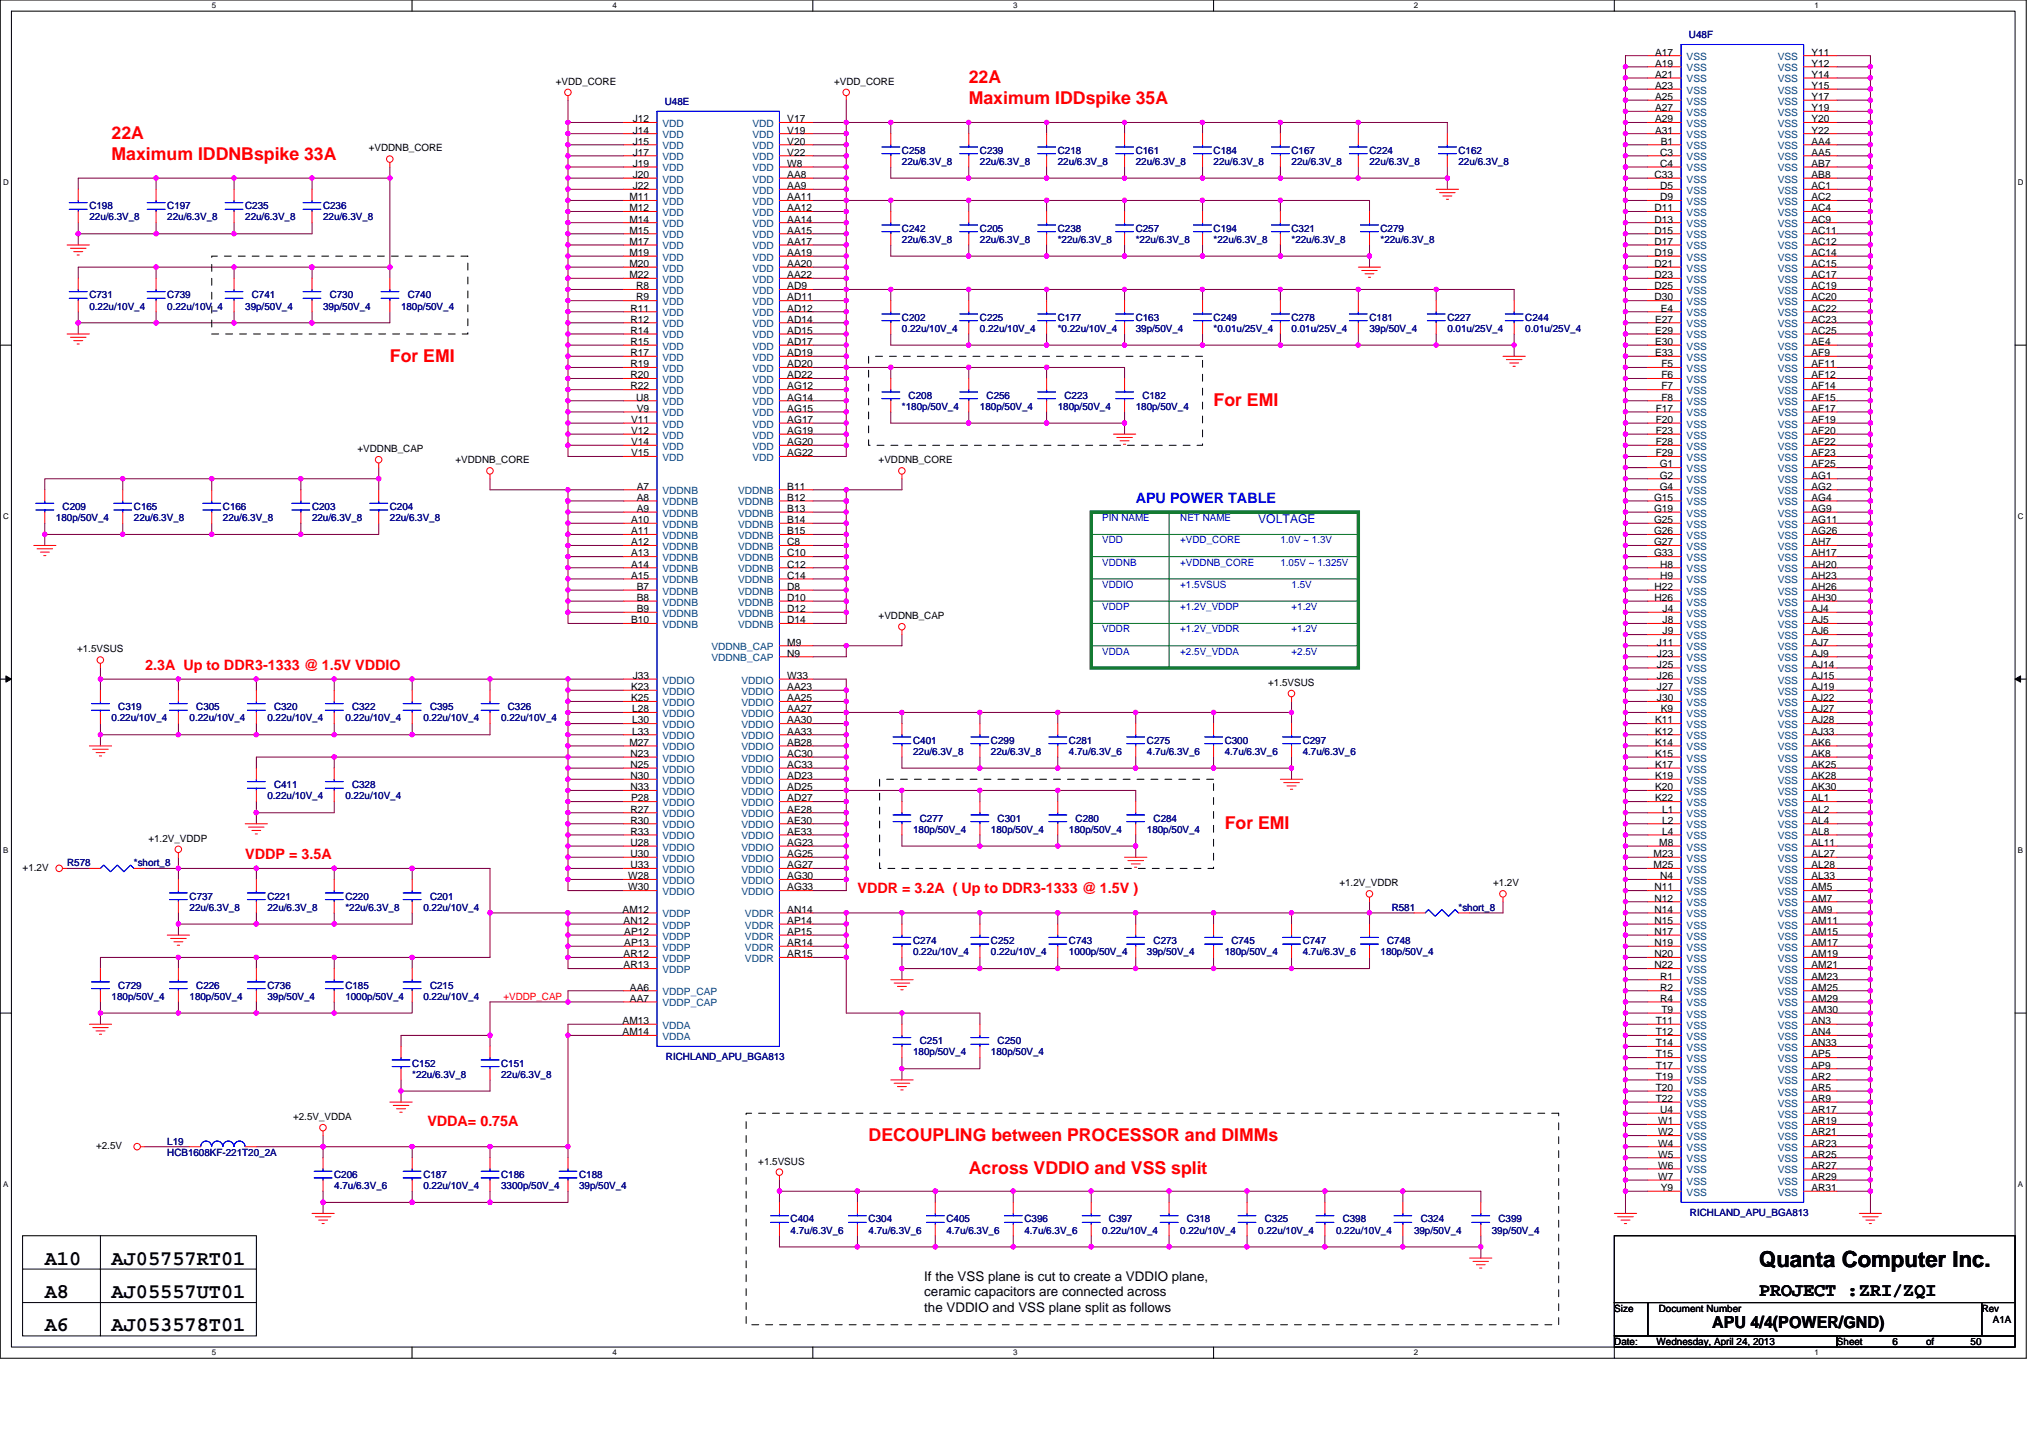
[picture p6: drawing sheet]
<svg xmlns="http://www.w3.org/2000/svg" width="297mm" height="210mm" viewBox="0 0 297 210" stroke-linecap="round" stroke-linejoin="round" font-family="sans-serif">
<defs><g id="words">
<text font-size="3.2" x="256.9" y="185.1">Quanta Computer Inc.</text>
<g font-size="3.1">
<text x="6.5" y="184.7">A10</text>
<text x="16.3" y="184.7">AJ05757RT01</text>
<text x="6.5" y="189.5">A8</text>
<text x="16.3" y="189.5">AJ05557UT01</text>
<text x="6.5" y="194.4">A6</text>
<text x="16.3" y="194.4">AJ053578T01</text>
</g>
<text font-size="2.8" x="256.9" y="189.2">PROJECT :ZRI/ZQI</text>
<g font-size="2.6" fill="#f00">
<text x="141.5" y="12.1">22A</text>
<text x="141.5" y="15.2">Maximum IDDspike 35A</text>
<text x="16.3" y="20.3">22A</text>
<text x="16.3" y="23.3">Maximum IDDNBspike 33A</text>
<text x="56.9" y="52.8">For EMI</text>
<text x="177.2" y="59.3">For EMI</text>
<text x="178.9" y="121.1">For EMI</text>
<text x="126.8" y="166.6">DECOUPLING between PROCESSOR and DIMMs</text>
<text x="141.5" y="171.5">Across VDDIO and VSS split</text>
</g>
<text font-size="2.4" x="250.1" y="193.9">APU 4/4(POWER/GND)</text>
<text font-size="2.1" fill="#00f" x="165.9" y="73.4">APU POWER TABLE</text>
<g font-size="2.1" fill="#f00">
<text x="21.2" y="97.8">2.3A Up to DDR3-1333 @ 1.5V VDDIO</text>
<text x="35.8" y="125.5">VDDP = 3.5A</text>
<text x="125.2" y="130.3">VDDR = 3.2A ( Up to DDR3-1333 @ 1.5V )</text>
<text x="62.4" y="164.5">VDDA= 0.75A</text>
</g>
<g font-size="1.9">
<text x="135" y="187.1">If the VSS plane is cut to create a VDDIO plane,</text>
<text x="135" y="189.3">ceramic capacitors are connected across</text>
<text x="135" y="191.6">the VDDIO and VSS plane split as follows</text>
</g>
<text font-size="1.8" fill="#00f" x="183.7" y="76.4">VOLTAGE</text>
<g font-size="1.5" fill="#000080">
<text x="246.7" y="5.5">U48F</text>
<text x="97.1" y="15.3">U48E</text>
<text x="131.7" y="22.5">C258</text>
<text x="143.1" y="22.5">C239</text>
<text x="154.5" y="22.5">C218</text>
<text x="165.9" y="22.5">C161</text>
<text x="177.2" y="22.5">C184</text>
<text x="188.6" y="22.5">C167</text>
<text x="200" y="22.5">C224</text>
<text x="213" y="22.5">C162</text>
<text x="131.7" y="24.1">22u/6.3V_8</text>
<text x="143.1" y="24.1">22u/6.3V_8</text>
<text x="154.5" y="24.1">22u/6.3V_8</text>
<text x="165.9" y="24.1">22u/6.3V_8</text>
<text x="177.2" y="24.1">22u/6.3V_8</text>
<text x="188.6" y="24.1">22u/6.3V_8</text>
<text x="200" y="24.1">22u/6.3V_8</text>
<text x="213" y="24.1">22u/6.3V_8</text>
<text x="13.1" y="30.6">C198</text>
<text x="13.1" y="32.2">22u/6.3V_8</text>
<text x="24.4" y="30.6">C197</text>
<text x="24.4" y="32.2">22u/6.3V_8</text>
<text x="35.8" y="30.6">C235</text>
<text x="35.8" y="32.2">22u/6.3V_8</text>
<text x="47.2" y="30.6">C236</text>
<text x="47.2" y="32.2">22u/6.3V_8</text>
<text x="131.7" y="33.8">C242</text>
<text x="131.7" y="35.5">22u/6.3V_8</text>
<text x="143.1" y="33.8">C205</text>
<text x="143.1" y="35.5">22u/6.3V_8</text>
<text x="154.5" y="33.8">C238</text>
<text x="154.5" y="35.5">*22u/6.3V_8</text>
<text x="165.9" y="33.8">C257</text>
<text x="165.9" y="35.5">*22u/6.3V_8</text>
<text x="177.2" y="33.8">C194</text>
<text x="177.2" y="35.5">*22u/6.3V_8</text>
<text x="188.6" y="33.8">C321</text>
<text x="188.6" y="35.5">*22u/6.3V_8</text>
<text x="201.6" y="33.8">C279</text>
<text x="201.6" y="35.5">*22u/6.3V_8</text>
<text x="13.1" y="43.6">C731</text>
<text x="13.1" y="45.2">0.22u/10V_4</text>
<text x="24.4" y="43.6">C739</text>
<text x="24.4" y="45.2">0.22u/10V_4</text>
<text x="35.8" y="45.2">39p/50V_4</text>
<text x="36.8" y="43.6">C741</text>
<text x="47.2" y="45.2">39p/50V_4</text>
<text x="48.2" y="43.6">C730</text>
<text x="58.6" y="45.2">180p/50V_4</text>
<text x="59.5" y="43.6">C740</text>
<text x="131.7" y="46.8">C202</text>
<text x="143.1" y="46.8">C225</text>
<text x="154.5" y="46.8">C177</text>
<text x="165.9" y="46.8">C163</text>
<text x="177.2" y="46.8">C249</text>
<text x="188.6" y="46.8">C278</text>
<text x="200" y="46.8">C181</text>
<text x="211.4" y="46.8">C227</text>
<text x="222.8" y="46.8">C244</text>
<text x="131.7" y="48.5">0.22u/10V_4</text>
<text x="143.1" y="48.5">0.22u/10V_4</text>
<text x="154.5" y="48.5">*0.22u/10V_4</text>
<text x="165.9" y="48.5">39p/50V_4</text>
<text x="177.2" y="48.5">*0.01u/25V_4</text>
<text x="188.6" y="48.5">0.01u/25V_4</text>
<text x="200" y="48.5">39p/50V_4</text>
<text x="211.4" y="48.5">0.01u/25V_4</text>
<text x="222.8" y="48.5">0.01u/25V_4</text>
<text x="131.7" y="59.8">*180p/50V_4</text>
<text x="132.7" y="58.2">C208</text>
<text x="143.1" y="59.8">180p/50V_4</text>
<text x="144.1" y="58.2">C256</text>
<text x="154.5" y="59.8">180p/50V_4</text>
<text x="155.4" y="58.2">C223</text>
<text x="165.9" y="59.8">180p/50V_4</text>
<text x="166.8" y="58.2">C182</text>
<text x="8.2" y="76.1">180p/50V_4</text>
<text x="9.1" y="74.5">C209</text>
<text x="19.6" y="74.5">C165</text>
<text x="19.6" y="76.1">22u/6.3V_8</text>
<text x="32.6" y="74.5">C166</text>
<text x="32.6" y="76.1">22u/6.3V_8</text>
<text x="45.6" y="74.5">C203</text>
<text x="45.6" y="76.1">22u/6.3V_8</text>
<text x="56.9" y="74.5">C204</text>
<text x="56.9" y="76.1">22u/6.3V_8</text>
<text x="16.3" y="105.3">0.22u/10V_4</text>
<text x="17.3" y="103.7">C319</text>
<text x="27.7" y="105.3">0.22u/10V_4</text>
<text x="28.7" y="103.7">C305</text>
<text x="39" y="105.3">0.22u/10V_4</text>
<text x="40" y="103.7">C320</text>
<text x="50.4" y="105.3">0.22u/10V_4</text>
<text x="51.4" y="103.7">C322</text>
<text x="61.8" y="105.3">0.22u/10V_4</text>
<text x="62.8" y="103.7">C395</text>
<text x="73.2" y="105.3">0.22u/10V_4</text>
<text x="74.2" y="103.7">C326</text>
<text x="133.3" y="108.6">C401</text>
<text x="133.3" y="110.2">22u/6.3V_8</text>
<text x="144.7" y="108.6">C299</text>
<text x="144.7" y="110.2">22u/6.3V_8</text>
<text x="156.1" y="108.6">C281</text>
<text x="156.1" y="110.2">4.7u/6.3V_6</text>
<text x="167.5" y="108.6">C275</text>
<text x="167.5" y="110.2">4.7u/6.3V_6</text>
<text x="178.9" y="108.6">C300</text>
<text x="178.9" y="110.2">4.7u/6.3V_6</text>
<text x="190.2" y="108.6">C297</text>
<text x="190.2" y="110.2">4.7u/6.3V_6</text>
<text x="39" y="116.7">0.22u/10V_4</text>
<text x="40" y="115.1">C411</text>
<text x="50.4" y="116.7">0.22u/10V_4</text>
<text x="51.4" y="115.1">C328</text>
<text x="134.3" y="120">C277</text>
<text x="145.7" y="120">C301</text>
<text x="157.1" y="120">C280</text>
<text x="168.5" y="120">C284</text>
<text x="133.3" y="121.6">180p/50V_4</text>
<text x="144.7" y="121.6">180p/50V_4</text>
<text x="156.1" y="121.6">180p/50V_4</text>
<text x="167.5" y="121.6">180p/50V_4</text>
<text x="9.8" y="126.5">R578</text>
<text x="19.6" y="126.5">*short_8</text>
<text x="27.7" y="131.4">C737</text>
<text x="39" y="131.4">C221</text>
<text x="50.4" y="131.4">C220</text>
<text x="62.8" y="131.4">C201</text>
<text x="27.7" y="133">22u/6.3V_8</text>
<text x="39" y="133">22u/6.3V_8</text>
<text x="50.4" y="133">*22u/6.3V_8</text>
<text x="61.8" y="133">0.22u/10V_4</text>
<text x="133.3" y="137.9">C274</text>
<text x="144.7" y="137.9">C252</text>
<text x="156.1" y="137.9">C743</text>
<text x="168.5" y="137.9">C273</text>
<text x="179.8" y="137.9">C745</text>
<text x="190.2" y="137.9">C747</text>
<text x="202.6" y="137.9">C748</text>
<text x="203.2" y="133">R581</text>
<text x="213" y="133">*short_8</text>
<text x="133.3" y="139.5">0.22u/10V_4</text>
<text x="144.7" y="139.5">0.22u/10V_4</text>
<text x="156.1" y="139.5">1000p/50V_4</text>
<text x="167.5" y="139.5">39p/50V_4</text>
<text x="178.9" y="139.5">180p/50V_4</text>
<text x="190.2" y="139.5">4.7u/6.3V_6</text>
<text x="201.6" y="139.5">180p/50V_4</text>
<text x="16.3" y="146">180p/50V_4</text>
<text x="17.3" y="144.4">C729</text>
<text x="27.7" y="146">180p/50V_4</text>
<text x="28.7" y="144.4">C226</text>
<text x="39" y="144.4">C736</text>
<text x="39" y="146">39p/50V_4</text>
<text x="50.4" y="144.4">C185</text>
<text x="50.4" y="146">1000p/50V_4</text>
<text x="61.8" y="146">0.22u/10V_4</text>
<text x="62.8" y="144.4">C215</text>
<text x="60.2" y="155.7">C152</text>
<text x="73.2" y="155.7">C151</text>
<text x="97.3" y="154.8">RICHLAND_APU_BGA813</text>
<text x="133.3" y="154.1">180p/50V_4</text>
<text x="134.3" y="152.5">C251</text>
<text x="144.7" y="154.1">180p/50V_4</text>
<text x="145.7" y="152.5">C250</text>
<text x="60.2" y="157.4">*22u/6.3V_8</text>
<text x="73.2" y="157.4">22u/6.3V_8</text>
<text x="24.4" y="167.1">L19</text>
<text x="24.4" y="168.8">HCB1608KF-221T20_2A</text>
<text x="48.8" y="172">C206</text>
<text x="48.8" y="173.6">4.7u/6.3V_6</text>
<text x="61.8" y="172">C187</text>
<text x="61.8" y="173.6">0.22u/10V_4</text>
<text x="73.2" y="172">C186</text>
<text x="73.2" y="173.6">3300p/50V_4</text>
<text x="84.6" y="172">C188</text>
<text x="84.6" y="173.6">39p/50V_4</text>
<text x="115.5" y="178.5">C404</text>
<text x="126.8" y="178.5">C304</text>
<text x="138.2" y="178.5">C405</text>
<text x="149.6" y="178.5">C396</text>
<text x="161.9" y="178.5">C397</text>
<text x="173.3" y="178.5">C318</text>
<text x="184.7" y="178.5">C325</text>
<text x="196.1" y="178.5">C398</text>
<text x="207.5" y="178.5">C324</text>
<text x="218.8" y="178.5">C399</text>
<text x="246.8" y="177.5">RICHLAND_APU_BGA813</text>
<text x="115.5" y="180.1">4.7u/6.3V_6</text>
<text x="126.8" y="180.1">4.7u/6.3V_6</text>
<text x="138.2" y="180.1">4.7u/6.3V_6</text>
<text x="149.6" y="180.1">4.7u/6.3V_6</text>
<text x="161" y="180.1">0.22u/10V_4</text>
<text x="172.4" y="180.1">0.22u/10V_4</text>
<text x="183.7" y="180.1">0.22u/10V_4</text>
<text x="195.1" y="180.1">0.22u/10V_4</text>
<text x="206.5" y="180.1">39p/50V_4</text>
<text x="217.9" y="180.1">39p/50V_4</text>
</g>
<g font-size="1.5">
<text x="241.7" y="8.1">A17</text>
<text x="241.7" y="9.7">A19</text>
<text x="241.7" y="11.4">A21</text>
<text x="264.5" y="8.1">Y11</text>
<text x="264.5" y="9.7">Y12</text>
<text x="264.5" y="11.4">Y14</text>
<text x="81.2" y="12.4">+VDD_CORE</text>
<text x="92.4" y="17.9">J12</text>
<text x="115" y="17.9">V17</text>
<text x="121.8" y="12.4">+VDD_CORE</text>
<text x="241.7" y="13">A23</text>
<text x="241.7" y="14.6">A25</text>
<text x="241.7" y="16.2">A27</text>
<text x="241.7" y="17.9">A29</text>
<text x="264.5" y="13">Y15</text>
<text x="264.5" y="14.6">Y17</text>
<text x="264.5" y="16.2">Y19</text>
<text x="264.5" y="17.9">Y20</text>
<text x="53.8" y="22.1">+VDDNB_CORE</text>
<text x="92.4" y="19.5">J14</text>
<text x="92.4" y="21.1">J15</text>
<text x="92.4" y="22.7">J17</text>
<text x="115" y="19.5">V19</text>
<text x="115" y="21.1">V20</text>
<text x="115" y="22.7">V22</text>
<text x="241.7" y="19.5">A31</text>
<text x="242.5" y="22.7">C3</text>
<text x="242.5" y="21.1">B1</text>
<text x="264.5" y="19.5">Y22</text>
<text x="264.5" y="21.1">AA4</text>
<text x="264.5" y="22.7">AA5</text>
<text x="91.9" y="29.3">M11</text>
<text x="92.4" y="24.4">J19</text>
<text x="92.4" y="26">J20</text>
<text x="92.4" y="27.6">J22</text>
<text x="115" y="24.4">W8</text>
<text x="115" y="26">AA8</text>
<text x="115" y="27.6">AA9</text>
<text x="115" y="29.3">AA11</text>
<text x="241.6" y="26">C33</text>
<text x="242.5" y="24.4">C4</text>
<text x="242.5" y="27.6">D5</text>
<text x="242.5" y="29.3">D9</text>
<text x="264.5" y="24.4">AB7</text>
<text x="264.5" y="26">AB8</text>
<text x="264.5" y="27.6">AC1</text>
<text x="264.5" y="29.3">AC2</text>
<text x="91.9" y="30.9">M12</text>
<text x="91.9" y="32.5">M14</text>
<text x="91.9" y="34.1">M15</text>
<text x="91.9" y="35.8">M17</text>
<text x="115" y="30.9">AA12</text>
<text x="115" y="32.5">AA14</text>
<text x="115" y="34.1">AA15</text>
<text x="115" y="35.8">AA17</text>
<text x="241.6" y="30.9">D11</text>
<text x="241.6" y="32.5">D13</text>
<text x="241.6" y="34.1">D15</text>
<text x="241.6" y="35.8">D17</text>
<text x="264.5" y="30.9">AC4</text>
<text x="264.5" y="32.5">AC9</text>
<text x="264.5" y="34.1">AC11</text>
<text x="264.5" y="35.8">AC12</text>
<text x="91.9" y="37.4">M19</text>
<text x="91.9" y="39">M20</text>
<text x="91.9" y="40.6">M22</text>
<text x="115" y="37.4">AA19</text>
<text x="115" y="39">AA20</text>
<text x="115" y="40.6">AA22</text>
<text x="241.6" y="37.4">D19</text>
<text x="241.6" y="39">D21</text>
<text x="241.6" y="40.6">D23</text>
<text x="264.5" y="37.4">AC14</text>
<text x="264.5" y="39">AC15</text>
<text x="264.5" y="40.6">AC17</text>
<text x="92.1" y="45.5">R11</text>
<text x="92.1" y="47.1">R12</text>
<text x="92.9" y="42.2">R8</text>
<text x="92.9" y="43.9">R9</text>
<text x="115" y="42.2">AD9</text>
<text x="115" y="43.9">AD11</text>
<text x="115" y="45.5">AD12</text>
<text x="115" y="47.1">AD14</text>
<text x="241.6" y="42.2">D25</text>
<text x="241.6" y="43.9">D30</text>
<text x="241.7" y="47.1">E27</text>
<text x="242.5" y="45.5">E4</text>
<text x="264.5" y="42.2">AC19</text>
<text x="264.5" y="43.9">AC20</text>
<text x="264.5" y="45.5">AC22</text>
<text x="264.5" y="47.1">AC23</text>
<text x="92.1" y="48.7">R14</text>
<text x="92.1" y="50.4">R15</text>
<text x="92.1" y="52">R17</text>
<text x="92.1" y="53.6">R19</text>
<text x="115" y="48.7">AD15</text>
<text x="115" y="50.4">AD17</text>
<text x="115" y="52">AD19</text>
<text x="115" y="53.6">AD20</text>
<text x="241.7" y="48.7">E29</text>
<text x="241.7" y="50.4">E30</text>
<text x="241.7" y="52">E33</text>
<text x="242.6" y="53.6">F5</text>
<text x="264.5" y="48.7">AC25</text>
<text x="264.5" y="50.4">AE4</text>
<text x="264.5" y="52">AF9</text>
<text x="264.5" y="53.6">AF11</text>
<text x="92.1" y="55.2">R20</text>
<text x="92.1" y="56.9">R22</text>
<text x="92.9" y="58.5">U8</text>
<text x="115" y="55.2">AD22</text>
<text x="115" y="56.9">AG12</text>
<text x="115" y="58.5">AG14</text>
<text x="242.6" y="55.2">F6</text>
<text x="242.6" y="56.9">F7</text>
<text x="242.6" y="58.5">F8</text>
<text x="264.5" y="55.2">AF12</text>
<text x="264.5" y="56.9">AF14</text>
<text x="264.5" y="58.5">AF15</text>
<text x="92.2" y="61.8">V11</text>
<text x="92.2" y="63.4">V12</text>
<text x="92.2" y="65">V14</text>
<text x="93" y="60.1">V9</text>
<text x="115" y="60.1">AG15</text>
<text x="115" y="61.8">AG17</text>
<text x="115" y="63.4">AG19</text>
<text x="115" y="65">AG20</text>
<text x="241.8" y="60.1">F17</text>
<text x="241.8" y="61.8">F20</text>
<text x="241.8" y="63.4">F23</text>
<text x="241.8" y="65">F28</text>
<text x="264.5" y="60.1">AF17</text>
<text x="264.5" y="61.8">AF19</text>
<text x="264.5" y="63.4">AF20</text>
<text x="264.5" y="65">AF22</text>
<text x="52.2" y="66">+VDDNB_CAP</text>
<text x="66.5" y="67.6">+VDDNB_CORE</text>
<text x="92.2" y="66.6">V15</text>
<text x="93" y="71.5">A7</text>
<text x="115" y="66.6">AG22</text>
<text x="115" y="71.5">B11</text>
<text x="128.3" y="67.6">+VDDNB_CORE</text>
<text x="241.8" y="66.6">F29</text>
<text x="242.4" y="68.3">G1</text>
<text x="242.4" y="69.9">G2</text>
<text x="242.4" y="71.5">G4</text>
<text x="264.5" y="66.6">AF23</text>
<text x="264.5" y="68.3">AF25</text>
<text x="264.5" y="69.9">AG1</text>
<text x="264.5" y="71.5">AG2</text>
<text x="92.2" y="76.4">A10</text>
<text x="93" y="73.1">A8</text>
<text x="93" y="74.8">A9</text>
<text x="115" y="73.1">B12</text>
<text x="115" y="74.8">B13</text>
<text x="115" y="76.4">B14</text>
<text x="241.6" y="73.1">G15</text>
<text x="241.6" y="74.8">G19</text>
<text x="241.6" y="76.4">G25</text>
<text x="264.5" y="73.1">AG4</text>
<text x="264.5" y="74.8">AG9</text>
<text x="264.5" y="76.4">AG11</text>
<text x="92.2" y="78">A11</text>
<text x="92.2" y="79.6">A12</text>
<text x="92.2" y="81.3">A13</text>
<text x="92.2" y="82.9">A14</text>
<text x="115" y="78">B15</text>
<text x="115" y="79.6">C8</text>
<text x="115" y="81.3">C10</text>
<text x="115" y="82.9">C12</text>
<text x="241.6" y="78">G26</text>
<text x="241.6" y="79.6">G27</text>
<text x="241.6" y="81.3">G33</text>
<text x="242.5" y="82.9">H8</text>
<text x="264.5" y="78">AG26</text>
<text x="264.5" y="79.6">AH7</text>
<text x="264.5" y="81.3">AH17</text>
<text x="264.5" y="82.9">AH20</text>
<text x="92.2" y="84.5">A15</text>
<text x="93" y="86.1">B7</text>
<text x="93" y="87.8">B8</text>
<text x="93" y="89.4">B9</text>
<text x="115" y="84.5">C14</text>
<text x="115" y="86.1">D8</text>
<text x="115" y="87.8">D10</text>
<text x="115" y="89.4">D12</text>
<text x="241.6" y="86.1">H22</text>
<text x="241.6" y="87.8">H26</text>
<text x="242.5" y="84.5">H9</text>
<text x="242.8" y="89.4">J4</text>
<text x="264.5" y="84.5">AH23</text>
<text x="264.5" y="86.1">AH26</text>
<text x="264.5" y="87.8">AH30</text>
<text x="264.5" y="89.4">AJ4</text>
<text x="11.3" y="95.3">+1.5VSUS</text>
<text x="92.2" y="91">B10</text>
<text x="115" y="91">D14</text>
<text x="115" y="94.3">M9</text>
<text x="115" y="95.9">N9</text>
<text x="128.3" y="90.4">+VDDNB_CAP</text>
<text x="242" y="94.3">J11</text>
<text x="242" y="95.9">J23</text>
<text x="242.8" y="91">J8</text>
<text x="242.8" y="92.6">J9</text>
<text x="264.5" y="91">AJ5</text>
<text x="264.5" y="92.6">AJ6</text>
<text x="264.5" y="94.3">AJ7</text>
<text x="264.5" y="95.9">AJ9</text>
<text x="92.2" y="100.8">K23</text>
<text x="92.4" y="99.1">J33</text>
<text x="115" y="99.1">W33</text>
<text x="115" y="100.8">AA23</text>
<text x="185.2" y="100.2">+1.5VSUS</text>
<text x="242" y="97.5">J25</text>
<text x="242" y="99.1">J26</text>
<text x="242" y="100.8">J27</text>
<text x="264.5" y="97.5">AJ14</text>
<text x="264.5" y="99.1">AJ15</text>
<text x="264.5" y="100.8">AJ19</text>
<text x="92.2" y="102.4">K25</text>
<text x="92.3" y="104">L28</text>
<text x="92.3" y="105.6">L30</text>
<text x="92.3" y="107.3">L33</text>
<text x="115" y="102.4">AA25</text>
<text x="115" y="104">AA27</text>
<text x="115" y="105.6">AA30</text>
<text x="115" y="107.3">AA33</text>
<text x="241.7" y="105.6">K11</text>
<text x="241.7" y="107.3">K12</text>
<text x="242" y="102.4">J30</text>
<text x="242.5" y="104">K9</text>
<text x="264.5" y="102.4">AJ22</text>
<text x="264.5" y="104">AJ27</text>
<text x="264.5" y="105.6">AJ28</text>
<text x="264.5" y="107.3">AJ33</text>
<text x="91.9" y="108.9">M27</text>
<text x="92.1" y="110.5">N23</text>
<text x="92.1" y="112.1">N25</text>
<text x="92.1" y="113.8">N30</text>
<text x="115" y="108.9">AB28</text>
<text x="115" y="110.5">AC30</text>
<text x="115" y="112.1">AC33</text>
<text x="115" y="113.8">AD23</text>
<text x="241.7" y="108.9">K14</text>
<text x="241.7" y="110.5">K15</text>
<text x="241.7" y="112.1">K17</text>
<text x="241.7" y="113.8">K19</text>
<text x="264.5" y="108.9">AK6</text>
<text x="264.5" y="110.5">AK8</text>
<text x="264.5" y="112.1">AK25</text>
<text x="264.5" y="113.8">AK28</text>
<text x="92.1" y="115.4">N33</text>
<text x="92.1" y="118.7">R27</text>
<text x="92.2" y="117">P28</text>
<text x="115" y="115.4">AD25</text>
<text x="115" y="117">AD27</text>
<text x="115" y="118.7">AE28</text>
<text x="241.7" y="115.4">K20</text>
<text x="241.7" y="117">K22</text>
<text x="242.7" y="118.7">L1</text>
<text x="264.5" y="115.4">AK30</text>
<text x="264.5" y="117">AL1</text>
<text x="264.5" y="118.7">AL2</text>
<text x="21.7" y="122.9">+1.2V_VDDP</text>
<text x="92.1" y="120.3">R30</text>
<text x="92.1" y="121.9">R33</text>
<text x="92.1" y="123.5">U28</text>
<text x="92.1" y="125.2">U30</text>
<text x="115" y="120.3">AE30</text>
<text x="115" y="121.9">AE33</text>
<text x="115" y="123.5">AG23</text>
<text x="115" y="125.2">AG25</text>
<text x="241.5" y="125.2">M23</text>
<text x="242.3" y="123.5">M8</text>
<text x="242.7" y="120.3">L2</text>
<text x="242.7" y="121.9">L4</text>
<text x="264.5" y="120.3">AL4</text>
<text x="264.5" y="121.9">AL8</text>
<text x="264.5" y="123.5">AL11</text>
<text x="264.5" y="125.2">AL27</text>
<text x="3.3" y="127.1">+1.2V</text>
<text x="91.8" y="128.4">W28</text>
<text x="91.8" y="130">W30</text>
<text x="92.1" y="126.8">U33</text>
<text x="115" y="126.8">AG27</text>
<text x="115" y="128.4">AG30</text>
<text x="115" y="130">AG33</text>
<text x="195.6" y="129.4">+1.2V_VDDR</text>
<text x="218" y="129.4">+1.2V</text>
<text x="241.5" y="126.8">M25</text>
<text x="241.6" y="130">N11</text>
<text x="241.6" y="131.7">N12</text>
<text x="242.5" y="128.4">N4</text>
<text x="264.5" y="126.8">AL28</text>
<text x="264.5" y="128.4">AL33</text>
<text x="264.5" y="130">AM5</text>
<text x="264.5" y="131.7">AM7</text>
<text x="90.9" y="133.3">AM12</text>
<text x="91.1" y="134.9">AN12</text>
<text x="91.2" y="136.5">AP12</text>
<text x="115" y="133.3">AN14</text>
<text x="115" y="134.9">AP14</text>
<text x="115" y="136.5">AP15</text>
<text x="241.6" y="133.3">N14</text>
<text x="241.6" y="134.9">N15</text>
<text x="241.6" y="136.5">N17</text>
<text x="264.5" y="133.3">AM9</text>
<text x="264.5" y="134.9">AM11</text>
<text x="264.5" y="136.5">AM15</text>
<text x="91.1" y="139.8">AR12</text>
<text x="91.1" y="141.4">AR13</text>
<text x="91.2" y="138.2">AP13</text>
<text x="115" y="138.2">AR14</text>
<text x="115" y="139.8">AR15</text>
<text x="241.6" y="138.2">N19</text>
<text x="241.6" y="139.8">N20</text>
<text x="241.6" y="141.4">N22</text>
<text x="242.5" y="143">R1</text>
<text x="264.5" y="138.2">AM17</text>
<text x="264.5" y="139.8">AM19</text>
<text x="264.5" y="141.4">AM21</text>
<text x="264.5" y="143">AM23</text>
<text x="90.9" y="149.5">AM13</text>
<text x="92" y="144.7">AA6</text>
<text x="92" y="146.3">AA7</text>
<text x="241.8" y="149.5">T11</text>
<text x="242.5" y="144.7">R2</text>
<text x="242.5" y="146.3">R4</text>
<text x="242.6" y="147.9">T9</text>
<text x="264.5" y="144.7">AM25</text>
<text x="264.5" y="146.3">AM29</text>
<text x="264.5" y="147.9">AM30</text>
<text x="264.5" y="149.5">AN3</text>
<text x="90.9" y="151.2">AM14</text>
<text x="241.8" y="151.2">T12</text>
<text x="241.8" y="152.8">T14</text>
<text x="241.8" y="154.4">T15</text>
<text x="264.5" y="151.2">AN4</text>
<text x="264.5" y="152.8">AN33</text>
<text x="264.5" y="154.4">AP5</text>
<text x="241.8" y="156">T17</text>
<text x="241.8" y="157.7">T19</text>
<text x="241.8" y="159.3">T20</text>
<text x="241.8" y="160.9">T22</text>
<text x="264.5" y="156">AP9</text>
<text x="264.5" y="157.7">AR2</text>
<text x="264.5" y="159.3">AR5</text>
<text x="264.5" y="160.9">AR9</text>
<text x="14" y="167.8">+2.5V</text>
<text x="42.8" y="163.6">+2.5V_VDDA</text>
<text x="242.1" y="164.2">W1</text>
<text x="242.1" y="165.8">W2</text>
<text x="242.1" y="167.4">W4</text>
<text x="242.5" y="162.5">U4</text>
<text x="264.5" y="162.5">AR17</text>
<text x="264.5" y="164.2">AR19</text>
<text x="264.5" y="165.8">AR21</text>
<text x="264.5" y="167.4">AR23</text>
<text x="110.7" y="170.1">+1.5VSUS</text>
<text x="242.1" y="169">W5</text>
<text x="242.1" y="170.7">W6</text>
<text x="242.1" y="172.3">W7</text>
<text x="242.5" y="173.9">Y9</text>
<text x="264.5" y="169">AR25</text>
<text x="264.5" y="170.7">AR27</text>
<text x="264.5" y="172.3">AR29</text>
<text x="264.5" y="173.9">AR31</text>
<text x="235.8" y="191.5">Size</text>
<text x="242.2" y="191.5">Document Number</text>
<text x="289.4" y="191.5">Rev</text>
<text x="235.8" y="196.4">Date:</text>
<text x="241.9" y="196.4">Wednesday, April 24, 2013</text>
<text x="268.3" y="196.4">Sheet</text>
<text x="276.4" y="196.4">6</text>
<text x="281.3" y="196.4">of</text>
<text x="287.8" y="196.4">50</text>
<text x="291" y="193.1">A1A</text>
</g>
<g font-size="1.5" fill="#004080">
<text x="246.3" y="8.8">VSS</text>
<text x="246.3" y="10.4">VSS</text>
<text x="259.6" y="8.8">VSS</text>
<text x="259.6" y="10.4">VSS</text>
<text x="246.3" y="12">VSS</text>
<text x="246.3" y="13.7">VSS</text>
<text x="246.3" y="15.3">VSS</text>
<text x="246.3" y="16.9">VSS</text>
<text x="259.6" y="12">VSS</text>
<text x="259.6" y="13.7">VSS</text>
<text x="259.6" y="15.3">VSS</text>
<text x="259.6" y="16.9">VSS</text>
<text x="96.7" y="18.5">VDD</text>
<text x="96.7" y="20.2">VDD</text>
<text x="96.7" y="21.8">VDD</text>
<text x="96.7" y="23.4">VDD</text>
<text x="109.9" y="18.5">VDD</text>
<text x="109.9" y="20.2">VDD</text>
<text x="109.9" y="21.8">VDD</text>
<text x="109.9" y="23.4">VDD</text>
<text x="246.3" y="18.5">VSS</text>
<text x="246.3" y="20.2">VSS</text>
<text x="246.3" y="21.8">VSS</text>
<text x="246.3" y="23.4">VSS</text>
<text x="259.6" y="18.5">VSS</text>
<text x="259.6" y="20.2">VSS</text>
<text x="259.6" y="21.8">VSS</text>
<text x="259.6" y="23.4">VSS</text>
<text x="96.7" y="25">VDD</text>
<text x="96.7" y="26.7">VDD</text>
<text x="96.7" y="28.3">VDD</text>
<text x="96.7" y="29.9">VDD</text>
<text x="109.9" y="25">VDD</text>
<text x="109.9" y="26.7">VDD</text>
<text x="109.9" y="28.3">VDD</text>
<text x="109.9" y="29.9">VDD</text>
<text x="246.3" y="25">VSS</text>
<text x="246.3" y="26.7">VSS</text>
<text x="246.3" y="28.3">VSS</text>
<text x="246.3" y="29.9">VSS</text>
<text x="259.6" y="25">VSS</text>
<text x="259.6" y="26.7">VSS</text>
<text x="259.6" y="28.3">VSS</text>
<text x="259.6" y="29.9">VSS</text>
<text x="96.7" y="31.5">VDD</text>
<text x="96.7" y="33.2">VDD</text>
<text x="96.7" y="34.8">VDD</text>
<text x="109.9" y="31.5">VDD</text>
<text x="109.9" y="33.2">VDD</text>
<text x="109.9" y="34.8">VDD</text>
<text x="246.3" y="31.5">VSS</text>
<text x="246.3" y="33.2">VSS</text>
<text x="246.3" y="34.8">VSS</text>
<text x="259.6" y="31.5">VSS</text>
<text x="259.6" y="33.2">VSS</text>
<text x="259.6" y="34.8">VSS</text>
<text x="96.7" y="36.4">VDD</text>
<text x="96.7" y="38.1">VDD</text>
<text x="96.7" y="39.7">VDD</text>
<text x="96.7" y="41.3">VDD</text>
<text x="109.9" y="36.4">VDD</text>
<text x="109.9" y="38.1">VDD</text>
<text x="109.9" y="39.7">VDD</text>
<text x="109.9" y="41.3">VDD</text>
<text x="246.3" y="36.4">VSS</text>
<text x="246.3" y="38.1">VSS</text>
<text x="246.3" y="39.7">VSS</text>
<text x="246.3" y="41.3">VSS</text>
<text x="259.6" y="36.4">VSS</text>
<text x="259.6" y="38.1">VSS</text>
<text x="259.6" y="39.7">VSS</text>
<text x="259.6" y="41.3">VSS</text>
<text x="96.7" y="42.9">VDD</text>
<text x="96.7" y="44.6">VDD</text>
<text x="96.7" y="46.2">VDD</text>
<text x="96.7" y="47.8">VDD</text>
<text x="109.9" y="42.9">VDD</text>
<text x="109.9" y="44.6">VDD</text>
<text x="109.9" y="46.2">VDD</text>
<text x="109.9" y="47.8">VDD</text>
<text x="246.3" y="42.9">VSS</text>
<text x="246.3" y="44.6">VSS</text>
<text x="246.3" y="46.2">VSS</text>
<text x="246.3" y="47.8">VSS</text>
<text x="259.6" y="42.9">VSS</text>
<text x="259.6" y="44.6">VSS</text>
<text x="259.6" y="46.2">VSS</text>
<text x="259.6" y="47.8">VSS</text>
<text x="96.7" y="49.4">VDD</text>
<text x="96.7" y="51.1">VDD</text>
<text x="96.7" y="52.7">VDD</text>
<text x="109.9" y="49.4">VDD</text>
<text x="109.9" y="51.1">VDD</text>
<text x="109.9" y="52.7">VDD</text>
<text x="246.3" y="49.4">VSS</text>
<text x="246.3" y="51.1">VSS</text>
<text x="246.3" y="52.7">VSS</text>
<text x="259.6" y="49.4">VSS</text>
<text x="259.6" y="51.1">VSS</text>
<text x="259.6" y="52.7">VSS</text>
<text x="96.7" y="54.3">VDD</text>
<text x="96.7" y="55.9">VDD</text>
<text x="96.7" y="57.6">VDD</text>
<text x="96.7" y="59.2">VDD</text>
<text x="109.9" y="54.3">VDD</text>
<text x="109.9" y="55.9">VDD</text>
<text x="109.9" y="57.6">VDD</text>
<text x="109.9" y="59.2">VDD</text>
<text x="246.3" y="54.3">VSS</text>
<text x="246.3" y="55.9">VSS</text>
<text x="246.3" y="57.6">VSS</text>
<text x="246.3" y="59.2">VSS</text>
<text x="259.6" y="54.3">VSS</text>
<text x="259.6" y="55.9">VSS</text>
<text x="259.6" y="57.6">VSS</text>
<text x="259.6" y="59.2">VSS</text>
<text x="96.7" y="60.8">VDD</text>
<text x="96.7" y="62.4">VDD</text>
<text x="96.7" y="64.1">VDD</text>
<text x="96.7" y="65.7">VDD</text>
<text x="109.9" y="60.8">VDD</text>
<text x="109.9" y="62.4">VDD</text>
<text x="109.9" y="64.1">VDD</text>
<text x="109.9" y="65.7">VDD</text>
<text x="246.3" y="60.8">VSS</text>
<text x="246.3" y="62.4">VSS</text>
<text x="246.3" y="64.1">VSS</text>
<text x="246.3" y="65.7">VSS</text>
<text x="259.6" y="60.8">VSS</text>
<text x="259.6" y="62.4">VSS</text>
<text x="259.6" y="64.1">VSS</text>
<text x="259.6" y="65.7">VSS</text>
<text x="96.7" y="67.3">VDD</text>
<text x="109.9" y="67.3">VDD</text>
<text x="246.3" y="67.3">VSS</text>
<text x="246.3" y="68.9">VSS</text>
<text x="246.3" y="70.6">VSS</text>
<text x="259.6" y="67.3">VSS</text>
<text x="259.6" y="68.9">VSS</text>
<text x="259.6" y="70.6">VSS</text>
<text x="96.7" y="72.2">VDDNB</text>
<text x="96.7" y="73.8">VDDNB</text>
<text x="96.7" y="75.4">VDDNB</text>
<text x="96.7" y="77.1">VDDNB</text>
<text x="107.8" y="72.2">VDDNB</text>
<text x="107.8" y="73.8">VDDNB</text>
<text x="107.8" y="75.4">VDDNB</text>
<text x="107.8" y="77.1">VDDNB</text>
<text x="246.3" y="72.2">VSS</text>
<text x="246.3" y="73.8">VSS</text>
<text x="246.3" y="75.4">VSS</text>
<text x="246.3" y="77.1">VSS</text>
<text x="259.6" y="72.2">VSS</text>
<text x="259.6" y="73.8">VSS</text>
<text x="259.6" y="75.4">VSS</text>
<text x="259.6" y="77.1">VSS</text>
<text x="96.7" y="78.7">VDDNB</text>
<text x="96.7" y="80.3">VDDNB</text>
<text x="96.7" y="81.9">VDDNB</text>
<text x="96.7" y="83.6">VDDNB</text>
<text x="107.8" y="78.7">VDDNB</text>
<text x="107.8" y="80.3">VDDNB</text>
<text x="107.8" y="81.9">VDDNB</text>
<text x="107.8" y="83.6">VDDNB</text>
<text x="246.3" y="78.7">VSS</text>
<text x="246.3" y="80.3">VSS</text>
<text x="246.3" y="81.9">VSS</text>
<text x="246.3" y="83.6">VSS</text>
<text x="259.6" y="78.7">VSS</text>
<text x="259.6" y="80.3">VSS</text>
<text x="259.6" y="81.9">VSS</text>
<text x="259.6" y="83.6">VSS</text>
<text x="96.7" y="85.2">VDDNB</text>
<text x="96.7" y="86.8">VDDNB</text>
<text x="96.7" y="88.4">VDDNB</text>
<text x="107.8" y="85.2">VDDNB</text>
<text x="107.8" y="86.8">VDDNB</text>
<text x="107.8" y="88.4">VDDNB</text>
<text x="246.3" y="85.2">VSS</text>
<text x="246.3" y="86.8">VSS</text>
<text x="246.3" y="88.4">VSS</text>
<text x="259.6" y="85.2">VSS</text>
<text x="259.6" y="86.8">VSS</text>
<text x="259.6" y="88.4">VSS</text>
<text x="96.7" y="90.1">VDDNB</text>
<text x="96.7" y="91.7">VDDNB</text>
<text x="103.9" y="95">VDDNB_CAP</text>
<text x="107.8" y="90.1">VDDNB</text>
<text x="107.8" y="91.7">VDDNB</text>
<text x="246.3" y="90.1">VSS</text>
<text x="246.3" y="91.7">VSS</text>
<text x="246.3" y="93.3">VSS</text>
<text x="246.3" y="95">VSS</text>
<text x="259.6" y="90.1">VSS</text>
<text x="259.6" y="91.7">VSS</text>
<text x="259.6" y="93.3">VSS</text>
<text x="259.6" y="95">VSS</text>
<text x="96.7" y="99.8">VDDIO</text>
<text x="96.7" y="101.5">VDDIO</text>
<text x="103.9" y="96.6">VDDNB_CAP</text>
<text x="108.3" y="99.8">VDDIO</text>
<text x="108.3" y="101.5">VDDIO</text>
<text x="246.3" y="96.6">VSS</text>
<text x="246.3" y="98.2">VSS</text>
<text x="246.3" y="99.8">VSS</text>
<text x="246.3" y="101.5">VSS</text>
<text x="259.6" y="96.6">VSS</text>
<text x="259.6" y="98.2">VSS</text>
<text x="259.6" y="99.8">VSS</text>
<text x="259.6" y="101.5">VSS</text>
<text x="96.7" y="103.1">VDDIO</text>
<text x="96.7" y="104.7">VDDIO</text>
<text x="96.7" y="106.3">VDDIO</text>
<text x="96.7" y="107.9">VDDIO</text>
<text x="108.3" y="103.1">VDDIO</text>
<text x="108.3" y="104.7">VDDIO</text>
<text x="108.3" y="106.3">VDDIO</text>
<text x="108.3" y="107.9">VDDIO</text>
<text x="246.3" y="103.1">VSS</text>
<text x="246.3" y="104.7">VSS</text>
<text x="246.3" y="106.3">VSS</text>
<text x="246.3" y="107.9">VSS</text>
<text x="259.6" y="103.1">VSS</text>
<text x="259.6" y="104.7">VSS</text>
<text x="259.6" y="106.3">VSS</text>
<text x="259.6" y="107.9">VSS</text>
<text x="96.7" y="109.6">VDDIO</text>
<text x="96.7" y="111.2">VDDIO</text>
<text x="96.7" y="112.8">VDDIO</text>
<text x="108.3" y="109.6">VDDIO</text>
<text x="108.3" y="111.2">VDDIO</text>
<text x="108.3" y="112.8">VDDIO</text>
<text x="246.3" y="109.6">VSS</text>
<text x="246.3" y="111.2">VSS</text>
<text x="246.3" y="112.8">VSS</text>
<text x="259.6" y="109.6">VSS</text>
<text x="259.6" y="111.2">VSS</text>
<text x="259.6" y="112.8">VSS</text>
<text x="96.7" y="114.4">VDDIO</text>
<text x="96.7" y="116.1">VDDIO</text>
<text x="96.7" y="117.7">VDDIO</text>
<text x="96.7" y="119.3">VDDIO</text>
<text x="108.3" y="114.4">VDDIO</text>
<text x="108.3" y="116.1">VDDIO</text>
<text x="108.3" y="117.7">VDDIO</text>
<text x="108.3" y="119.3">VDDIO</text>
<text x="246.3" y="114.4">VSS</text>
<text x="246.3" y="116.1">VSS</text>
<text x="246.3" y="117.7">VSS</text>
<text x="246.3" y="119.3">VSS</text>
<text x="259.6" y="114.4">VSS</text>
<text x="259.6" y="116.1">VSS</text>
<text x="259.6" y="117.7">VSS</text>
<text x="259.6" y="119.3">VSS</text>
<text x="96.7" y="120.9">VDDIO</text>
<text x="96.7" y="122.6">VDDIO</text>
<text x="96.7" y="124.2">VDDIO</text>
<text x="96.7" y="125.8">VDDIO</text>
<text x="108.3" y="120.9">VDDIO</text>
<text x="108.3" y="122.6">VDDIO</text>
<text x="108.3" y="124.2">VDDIO</text>
<text x="108.3" y="125.8">VDDIO</text>
<text x="246.3" y="120.9">VSS</text>
<text x="246.3" y="122.6">VSS</text>
<text x="246.3" y="124.2">VSS</text>
<text x="246.3" y="125.8">VSS</text>
<text x="259.6" y="120.9">VSS</text>
<text x="259.6" y="122.6">VSS</text>
<text x="259.6" y="124.2">VSS</text>
<text x="259.6" y="125.8">VSS</text>
<text x="96.7" y="127.5">VDDIO</text>
<text x="96.7" y="129.1">VDDIO</text>
<text x="96.7" y="130.7">VDDIO</text>
<text x="108.3" y="127.5">VDDIO</text>
<text x="108.3" y="129.1">VDDIO</text>
<text x="108.3" y="130.7">VDDIO</text>
<text x="246.3" y="127.5">VSS</text>
<text x="246.3" y="129.1">VSS</text>
<text x="246.3" y="130.7">VSS</text>
<text x="259.6" y="127.5">VSS</text>
<text x="259.6" y="129.1">VSS</text>
<text x="259.6" y="130.7">VSS</text>
<text x="96.7" y="134">VDDP</text>
<text x="96.7" y="135.6">VDDP</text>
<text x="96.7" y="137.2">VDDP</text>
<text x="108.8" y="134">VDDR</text>
<text x="108.8" y="135.6">VDDR</text>
<text x="108.8" y="137.2">VDDR</text>
<text x="246.3" y="132.3">VSS</text>
<text x="246.3" y="134">VSS</text>
<text x="246.3" y="135.6">VSS</text>
<text x="246.3" y="137.2">VSS</text>
<text x="259.6" y="132.3">VSS</text>
<text x="259.6" y="134">VSS</text>
<text x="259.6" y="135.6">VSS</text>
<text x="259.6" y="137.2">VSS</text>
<text x="96.7" y="138.8">VDDP</text>
<text x="96.7" y="140.5">VDDP</text>
<text x="96.7" y="142.1">VDDP</text>
<text x="108.8" y="138.8">VDDR</text>
<text x="108.8" y="140.5">VDDR</text>
<text x="246.3" y="138.8">VSS</text>
<text x="246.3" y="140.5">VSS</text>
<text x="246.3" y="142.1">VSS</text>
<text x="246.3" y="143.7">VSS</text>
<text x="259.6" y="138.8">VSS</text>
<text x="259.6" y="140.5">VSS</text>
<text x="259.6" y="142.1">VSS</text>
<text x="259.6" y="143.7">VSS</text>
<text x="96.7" y="145.3">VDDP_CAP</text>
<text x="96.7" y="147">VDDP_CAP</text>
<text x="246.3" y="145.3">VSS</text>
<text x="246.3" y="147">VSS</text>
<text x="246.3" y="148.6">VSS</text>
<text x="259.6" y="145.3">VSS</text>
<text x="259.6" y="147">VSS</text>
<text x="259.6" y="148.6">VSS</text>
<text x="96.7" y="150.2">VDDA</text>
<text x="96.7" y="151.8">VDDA</text>
<text x="246.3" y="150.2">VSS</text>
<text x="246.3" y="151.8">VSS</text>
<text x="246.3" y="153.5">VSS</text>
<text x="246.3" y="155.1">VSS</text>
<text x="259.6" y="150.2">VSS</text>
<text x="259.6" y="151.8">VSS</text>
<text x="259.6" y="153.5">VSS</text>
<text x="259.6" y="155.1">VSS</text>
<text x="246.3" y="156.7">VSS</text>
<text x="246.3" y="158.3">VSS</text>
<text x="246.3" y="160">VSS</text>
<text x="246.3" y="161.6">VSS</text>
<text x="259.6" y="156.7">VSS</text>
<text x="259.6" y="158.3">VSS</text>
<text x="259.6" y="160">VSS</text>
<text x="259.6" y="161.6">VSS</text>
<text x="246.3" y="163.2">VSS</text>
<text x="246.3" y="164.8">VSS</text>
<text x="246.3" y="166.5">VSS</text>
<text x="259.6" y="163.2">VSS</text>
<text x="259.6" y="164.8">VSS</text>
<text x="259.6" y="166.5">VSS</text>
<text x="246.3" y="168.1">VSS</text>
<text x="246.3" y="169.7">VSS</text>
<text x="246.3" y="171.3">VSS</text>
<text x="246.3" y="173">VSS</text>
<text x="259.6" y="168.1">VSS</text>
<text x="259.6" y="169.7">VSS</text>
<text x="259.6" y="171.3">VSS</text>
<text x="259.6" y="173">VSS</text>
<text x="246.3" y="174.6">VSS</text>
<text x="259.6" y="174.6">VSS</text>
</g>
<g font-size="1.5" fill="#00f">
<text x="161" y="76.1">PIN NAME</text>
<text x="172.4" y="76.1">NET NAME</text>
<text x="161" y="82.6">VDDNB</text>
<text x="161" y="79.4">VDD</text>
<text x="172.4" y="79.4">+VDD_CORE</text>
<text x="172.4" y="82.6">+VDDNB_CORE</text>
<text x="187" y="79.4">1.0V ~ 1.3V</text>
<text x="187" y="82.6">1.05V ~ 1.325V</text>
<text x="161" y="85.9">VDDIO</text>
<text x="161" y="89.1">VDDP</text>
<text x="172.4" y="85.9">+1.5VSUS</text>
<text x="172.4" y="89.1">+1.2V_VDDP</text>
<text x="188.6" y="85.9">1.5V</text>
<text x="188.6" y="89.1">+1.2V</text>
<text x="161" y="92.4">VDDR</text>
<text x="161" y="95.6">VDDA</text>
<text x="172.4" y="95.6">+2.5V_VDDA</text>
<text x="172.4" y="92.4">+1.2V_VDDR</text>
<text x="188.6" y="92.4">+1.2V</text>
<text x="188.6" y="95.6">+2.5V</text>
</g>
<text font-size="1.5" fill="#f00" x="73.5" y="146">+VDDP_CAP</text>
<g font-size="1.2">
<text x="30.9" y="1.2">5</text>
<text x="89.4" y="1.2">4</text>
<text x="148" y="1.2">3</text>
<text x="206.5" y="1.2">2</text>
<text x="265" y="1.2">1</text>
<text x=".5" y="27.1">D</text>
<text x="294.7" y="27.1">D</text>
<text x=".5" y="75.8">C</text>
<text x="294.7" y="75.8">C</text>
<text x=".5" y="124.6">B</text>
<text x="294.7" y="124.6">B</text>
<text x=".5" y="173.4">A</text>
<text x="294.7" y="173.4">A</text>
<text x="30.9" y="197.9">5</text>
<text x="89.4" y="197.9">4</text>
<text x="148" y="197.9">3</text>
<text x="206.5" y="197.9">2</text>
<text x="265" y="197.9">1</text>
</g>
</g></defs>
<path d="M0 0h295.9v198.3h-295.9zM1.7 1.6h292.6v195.1h-292.6z" fill="none" stroke="#000" stroke-width=".15"/>
<g fill="#fff">
<path d="M30.9 .2h.7v1.3h-.7z"/>
<path d="M30.9 196.9h.7v1.3h-.7z"/>
</g>
<path d="M60.2 0v1.6M60.2 196.7v1.6" fill="none" stroke="#000" stroke-width=".15"/>
<g fill="#fff">
<path d="M89.4 .2h.7v1.3h-.7z"/>
<path d="M89.4 196.9h.7v1.3h-.7z"/>
</g>
<path d="M118.7 0v1.6M118.7 196.7v1.6" fill="none" stroke="#000" stroke-width=".15"/>
<g fill="#fff">
<path d="M148 .2h.6v1.3h-.6z"/>
<path d="M148 196.9h.6v1.3h-.6z"/>
</g>
<path d="M177.2 0v1.6M177.2 196.7v1.6" fill="none" stroke="#000" stroke-width=".15"/>
<g fill="#fff">
<path d="M206.5 .2h.6v1.3h-.6z"/>
<path d="M206.5 196.9h.6v1.3h-.6z"/>
</g>
<path d="M235.8 0v1.6M235.8 196.7v1.6" fill="none" stroke="#000" stroke-width=".15"/>
<g fill="#fff">
<path d="M265 .2h.6v1.3h-.6z"/>
<path d="M265 196.9h.6v1.3h-.6z"/>
<path d="M.5 26h.8v1.3h-.8z"/>
<path d="M294.7 26h.8v1.3h-.8z"/>
<path d="M.5 74.8h.8v1.3h-.8z"/>
<path d="M294.7 74.8h.8v1.3h-.8z"/>
</g>
<path d="M0 50.4h1.7M294.3 50.4h1.6" fill="none" stroke="#000" stroke-width=".15"/>
<g fill="#fff">
<path d="M.5 123.5h.7v1.3h-.7z"/>
<path d="M294.7 123.5h.8v1.3h-.8z"/>
</g>
<path d="M0 99.2h1.7M294.3 99.2h1.6" fill="none" stroke="#000" stroke-width=".15"/>
<path d="M.9 98.7l.8 .5-.8 .4zM294.3 99.2l.8-.5v.9z" fill="#000" stroke="#000" stroke-width=".15"/>
<g fill="#fff">
<path d="M.5 172.3h.7v1.3h-.7z"/>
<path d="M294.7 172.3h.8v1.3h-.8z"/>
</g>
<path d="M0 147.9h1.7M294.3 147.9h1.6M3.3 185.3h34.1M3.3 190.2h34.1M3.3 180.4h34.1v14.7h-34.1zM14.7 180.4v14.7M235.8 190.2h4.8v4.9h-4.8zM235.8 180.4h58.5v9.8h-58.5zM235.8 195.1h32.5v1.6h-32.5zM240.6 190.2h48.8v4.9h-48.8zM268.3 195.1h26v1.6h-26zM289.4 190.2h4.9v4.9h-4.9z" fill="none" stroke="#000" stroke-width=".15"/>
<g fill="none" stroke="#800040" stroke-width=".15">
<path d="M82.9 19.5h8.2M82.9 14.6v3.3h8.2M82.9 17.9v1.6M82.9 19.5v1.6M118.7 17.9h4.9M118.7 19.5h4.9M123.6 17.9v1.6M123.6 19.5v1.6M123.6 14.6v3.3M123.6 17.9h6.5M130.1 17.9v1.6M130.1 17.9h11.4"/>
<path d="M141.5 17.9h11.3M141.5 17.9v1.6M152.8 17.9h11.4M152.8 17.9v1.6M164.2 17.9v1.6M164.2 17.9h11.4M175.6 17.9v1.6M175.6 17.9h11.4M187 17.9h11.4M187 17.9v1.6M198.4 17.9v1.6M198.4 17.9h13v1.6"/>
<path d="M237.4 11.4h3.2M237.4 13h3.2M237.4 14.6h3.2M237.4 16.3h3.2M237.4 17.9h3.2M237.4 9.8h3.2M237.4 19.5h3.2M237.4 19.5v1.6M237.4 11.4v1.6M237.4 13v1.6M237.4 16.3v1.6M237.4 9.8v1.6"/>
<path d="M237.4 14.6v1.7M237.4 17.9v1.6M240.6 8.1h-3.2v1.7M268.3 8.1h4.9v1.7M268.3 14.6h4.9M268.3 16.3h4.9M268.3 13h4.9M268.3 17.9h4.9M268.3 19.5h4.9M268.3 11.4h4.9M268.3 9.8h4.9M273.2 9.8v1.6"/>
<path d="M273.2 14.6v1.7M273.2 13v1.6M273.2 16.3v1.6M273.2 17.9v1.6M273.2 11.4v1.6M273.2 19.5v1.6M11.4 34.1v1.7M11.4 32.5v1.6M11.4 34.1h11.4M22.8 26v1.6M22.8 39h11.4M22.8 26h11.4"/>
<path d="M22.8 34.1h11.4M22.8 26h-11.4v1.6M22.8 39h-11.4v1.6M22.8 32.5v1.6M22.8 39v1.6M34.2 26h11.4v1.6M34.2 26v1.6M34.2 32.5v1.6M34.2 39h11.4M34.2 39v1.6M45.6 39h11.3M45.6 32.5v1.6h-11.4"/>
<path d="M45.6 26h11.3M45.6 39v1.6M56.9 26v13M56.9 39v1.6M56.9 24.4v1.6M82.9 22.8h8.2M82.9 32.5h8.2M82.9 34.1h8.2M82.9 29.3h8.2M82.9 30.9h8.2M82.9 37.4h8.2M82.9 39h8.2"/>
<path d="M82.9 35.8h8.2M82.9 24.4h8.2M82.9 26h8.2M82.9 27.6h8.2M82.9 21.1v1.7M82.9 32.5v1.6M82.9 29.3v1.6M82.9 37.4v1.6M82.9 35.8v1.6M82.9 24.4v1.6M82.9 22.8v1.6M82.9 26v1.6"/>
<path d="M82.9 27.6v1.7M82.9 39v1.6M82.9 30.9v1.6M82.9 34.1v1.7M82.9 21.1h8.2M118.7 21.1h4.9M118.7 22.8h4.9M118.7 27.6h4.9M118.7 29.3h4.9M118.7 35.8h4.9M118.7 37.4h4.9M118.7 24.4h4.9"/>
<path d="M118.7 30.9h4.9M118.7 39h4.9M118.7 32.5h4.9M118.7 26h4.9M118.7 34.1h4.9M123.6 21.1v1.7M123.6 27.6v1.7M123.6 35.8v1.6M123.6 22.8v1.6M123.6 29.3v1.6M123.6 37.4v1.6M123.6 30.9v1.6"/>
<path d="M123.6 39v1.6M123.6 24.4v1.6M123.6 32.5v1.6M123.6 26v1.6M123.6 34.1v1.7M123.6 29.3h6.5M130.1 35.8v1.6h11.4M130.1 29.3h11.4M130.1 29.3v1.6M130.1 24.4v1.6h11.4M141.5 37.4h11.3M141.5 26h11.3"/>
<path d="M141.5 29.3h11.3M141.5 29.3v1.6M141.5 35.8v1.6M141.5 24.4v1.6M152.8 29.3h11.4M152.8 29.3v1.6M152.8 35.8v1.6M152.8 37.4h11.4M152.8 26h11.4M152.8 24.4v1.6M164.2 37.4h11.4M164.2 29.3v1.6"/>
<path d="M164.2 35.8v1.6M164.2 29.3h11.4v1.6M164.2 26h11.4M164.2 24.4v1.6M175.6 37.4h24.4M175.6 35.8v1.6M175.6 24.4v1.6M175.6 29.3h11.4M175.6 26h11.4M187 29.3v1.6M187 24.4v1.6M187 35.8v1.6"/>
<path d="M187 29.3h13v1.6M187 26h11.4M198.4 24.4v1.6M198.4 26h13M200 37.4v1.6M200 35.8v1.6M211.4 24.4v1.6M211.4 26v1.6M237.4 26h3.2M237.4 27.6h3.2M237.4 37.4h3.2M237.4 39h3.2"/>
<path d="M237.4 35.8h3.2M237.4 34.1h3.2M237.4 21.1h3.2M237.4 22.8h3.2M237.4 24.4h3.2M237.4 30.9h3.2M237.4 32.5h3.2M237.4 29.3h3.2M237.4 22.8v1.6M237.4 24.4v1.6M237.4 26v1.6M237.4 21.1v1.7"/>
<path d="M237.4 37.4v1.6M237.4 39v1.6M237.4 35.8v1.6M237.4 30.9v1.6M237.4 32.5v1.6M237.4 29.3v1.6M237.4 27.6v1.7M237.4 34.1v1.7M268.3 34.1h4.9M268.3 21.1h4.9M268.3 27.6h4.9M268.3 29.3h4.9"/>
<path d="M268.3 26h4.9M268.3 30.9h4.9M268.3 32.5h4.9M268.3 24.4h4.9M268.3 22.8h4.9M268.3 39h4.9M268.3 37.4h4.9M268.3 35.8h4.9M273.2 22.8v1.6M273.2 35.8v1.6M273.2 39v1.6M273.2 37.4v1.6"/>
<path d="M273.2 26v3.3M273.2 29.3v1.6M273.2 30.9v1.6M273.2 24.4v1.6M273.2 32.5v1.6M273.2 21.1v1.7M273.2 34.1v1.7M11.4 47.1v1.7M11.4 45.5v1.6M11.4 47.1h11.4M22.8 47.1h11.4M22.8 45.5v1.6"/>
<path d="M34.2 45.5v1.6M34.2 47.1h11.4M45.6 45.5v1.6M56.9 45.5v1.6h-11.3M82.9 50.4h8.2M82.9 52h8.2M82.9 40.6h8.2M82.9 42.3h8.2M82.9 43.9h8.2M82.9 45.5h8.2M82.9 47.1h8.2M82.9 58.5h8.2"/>
<path d="M82.9 53.7h8.2M82.9 48.8h8.2M82.9 55.3h8.2M82.9 56.9h8.2M82.9 40.6v1.7M82.9 42.3v3.2M82.9 45.5v1.6M82.9 58.5v1.7M82.9 52v1.7M82.9 47.1v1.7M82.9 53.7v1.6M82.9 56.9v1.6"/>
<path d="M82.9 48.8v1.6M82.9 55.3v1.6M82.9 50.4v1.6M118.7 56.9h4.9M118.7 58.5h4.9M118.7 45.5h4.9M118.7 47.1h4.9M118.7 53.7h4.9M118.7 55.3h4.9M118.7 48.8h4.9M118.7 40.6h4.9M118.7 42.3h4.9"/>
<path d="M118.7 50.4h4.9M118.7 43.9h4.9M118.7 52h4.9M123.6 42.3h6.5v1.6M123.6 56.9v1.6M123.6 45.5v1.6M123.6 58.5v1.7M123.6 47.1v1.7M123.6 55.3v1.6M123.6 40.6v1.7M123.6 48.8v1.6M123.6 42.3v1.6"/>
<path d="M123.6 50.4v1.6M123.6 43.9v1.6M123.6 53.7v1.6M123.6 52v1.7M123.6 53.7h6.5M130.1 42.3h11.4v1.6M130.1 48.8v1.6h11.4M130.1 53.7v1.6M130.1 53.7h11.4M141.5 42.3h11.3v1.6M141.5 53.7h11.3M141.5 48.8v1.6"/>
<path d="M141.5 50.4h11.3M141.5 53.7v1.6M152.8 53.7v1.6M152.8 53.7h11.4v1.6M152.8 42.3h11.4v1.6M152.8 48.8v1.6h11.4M164.2 50.4h11.4M164.2 42.3h11.4M164.2 48.8v1.6M175.6 48.8v1.6M175.6 50.4h11.4M175.6 42.3h11.4"/>
<path d="M175.6 42.3v1.6M187 42.3h11.4v1.6M187 42.3v1.6M187 48.8v1.6M187 50.4h11.4M198.4 48.8v1.6M198.4 50.4h11.3M198.4 42.3h11.3v1.6M209.7 42.3h11.4v1.6M209.7 50.4h11.4M209.7 48.8v1.6M221.1 48.8v1.6"/>
<path d="M221.1 50.4v1.6M237.4 56.9h3.2M237.4 45.5h3.2M237.4 47.1h3.2M237.4 48.8h3.2M237.4 50.4h3.2M237.4 58.5h3.2M237.4 52h3.2M237.4 40.6h3.2M237.4 53.7h3.2M237.4 42.3h3.2M237.4 43.9h3.2"/>
<path d="M237.4 55.3h3.2M237.4 55.3v1.6M237.4 45.5v1.6M237.4 48.8v1.6M237.4 58.5v1.7M237.4 50.4v1.6M237.4 52v1.7M237.4 42.3v1.6M237.4 40.6v1.7M237.4 53.7v1.6M237.4 43.9v1.6M237.4 47.1v1.7"/>
<path d="M237.4 56.9v1.6M268.3 53.7h4.9M268.3 55.3h4.9M268.3 47.1h4.9M268.3 48.8h4.9M268.3 58.5h4.9M268.3 40.6h4.9M268.3 42.3h4.9M268.3 50.4h4.9M268.3 43.9h4.9M268.3 52h4.9M268.3 45.5h4.9"/>
<path d="M268.3 56.9h4.9M273.2 53.7v1.6M273.2 47.1v1.7M273.2 58.5v1.7M273.2 40.6v1.7M273.2 48.8v1.6M273.2 42.3v1.6M273.2 50.4v1.6M273.2 43.9v1.6M273.2 52v1.7M273.2 55.3v1.6M273.2 45.5v1.6"/>
<path d="M273.2 56.9v1.6M6.5 78v1.7M6.5 78h11.4M6.5 76.4v1.6M17.9 69.9h-11.4v1.6M17.9 69.9v1.6M17.9 76.4v1.6M17.9 69.9h13v1.6M17.9 78h13M30.9 69.9h13M30.9 76.4v1.6M30.9 78h13"/>
<path d="M43.9 69.9h11.4v1.6M43.9 69.9v1.6M43.9 76.4v1.6M55.3 76.4v1.6h-11.4M55.3 68.3v1.6M71.6 69.9v1.6h11.3M82.9 63.4h8.2M82.9 65h8.2M82.9 60.2h8.2M82.9 61.8h8.2M82.9 73.2h8.2M82.9 74.8h8.2"/>
<path d="M82.9 76.4h8.2M82.9 78h8.2M82.9 79.7h8.2M82.9 71.5h8.2M82.9 63.4v1.6M82.9 60.2v1.6M82.9 61.8v1.6M82.9 65v1.7h8.2M82.9 73.2v1.6M82.9 74.8v1.6M82.9 76.4v1.6M82.9 78v1.7"/>
<path d="M82.9 79.7v1.6M82.9 71.5v1.7M118.7 65h4.9M118.7 60.2h4.9M118.7 61.8h4.9M118.7 63.4h4.9M118.7 73.2h4.9M118.7 74.8h4.9M118.7 76.4h4.9M118.7 78h4.9M118.7 79.7h4.9M118.7 71.5h4.9"/>
<path d="M123.6 65v1.7h-4.9M123.6 60.2v1.6M123.6 61.8v1.6M123.6 71.5v1.7M123.6 74.8v1.6M123.6 78v1.7M123.6 73.2v1.6M123.6 76.4v1.6M123.6 79.7v1.6M123.6 63.4v1.6M130.1 60.2v1.6h11.4M131.7 69.9v1.6h-8.1"/>
<path d="M141.5 60.2v1.6M141.5 61.8h11.3M152.8 61.8h11.4v1.6M152.8 60.2v1.6M164.2 60.2v1.6M237.4 66.7h3.2M237.4 68.3h3.2M237.4 60.2h3.2M237.4 78h3.2M237.4 79.7h3.2M237.4 69.9h3.2M237.4 61.8h3.2"/>
<path d="M237.4 73.2h3.2M237.4 74.8h3.2M237.4 71.5h3.2M237.4 76.4h3.2M237.4 63.4h3.2M237.4 65h3.2M237.4 66.7v1.6M237.4 78v1.7M237.4 68.3v1.6M237.4 60.2v1.6M237.4 73.2v1.6M237.4 69.9v1.6"/>
<path d="M237.4 76.4v1.6M237.4 61.8v1.6M237.4 63.4v1.6M237.4 79.7v1.6M237.4 74.8v1.6M237.4 65v1.7M237.4 71.5v1.7M268.3 65h4.9M268.3 66.7h4.9M268.3 60.2h4.9M268.3 79.7h4.9M268.3 68.3h4.9"/>
<path d="M268.3 73.2h4.9M268.3 74.8h4.9M268.3 61.8h4.9M268.3 69.9h4.9M268.3 71.5h4.9M268.3 76.4h4.9M268.3 63.4h4.9M268.3 78h4.9M273.2 65v1.7M273.2 79.7v1.6M273.2 66.7v1.6M273.2 73.2v1.6"/>
<path d="M273.2 60.2v1.6M273.2 68.3v1.6M273.2 71.5v1.7M273.2 74.8v1.6M273.2 61.8v1.6M273.2 69.9v1.6M273.2 76.4v1.6M273.2 63.4v1.6M273.2 78v1.7M14.7 97.5v1.7M14.7 99.2v1.6M14.7 99.2h34.1"/>
<path d="M26.1 99.2v1.6M37.4 99.2v1.6M48.8 99.2v1.6M48.8 99.2h11.4M60.2 99.2v1.6M60.2 99.2h11.4M71.6 99.2v1.6M71.6 99.2h11.3M82.9 87.8v1.6M82.9 87.8h8.2M82.9 89.4h8.2M82.9 84.5h8.2"/>
<path d="M82.9 86.2h8.2M82.9 81.3h8.2M82.9 82.9h8.2M82.9 89.4v1.6h8.2M82.9 99.2v1.6M82.9 82.9v1.6M82.9 84.5v1.7M82.9 86.2v1.6M82.9 81.3v1.6M82.9 99.2h8.2M118.7 94.3h4.9M118.7 84.5h4.9"/>
<path d="M118.7 86.2h4.9M118.7 87.8h4.9M118.7 81.3h4.9M118.7 82.9h4.9M118.7 89.4h4.9M118.7 99.2h4.9v1.6M123.6 89.4v1.6h-4.9M123.6 94.3v1.6h-4.9M123.6 87.8v1.6M123.6 82.9v1.6M123.6 86.2v1.6M123.6 84.5v1.7"/>
<path d="M123.6 81.3v1.6M131.7 92.7v1.6h-8.1M237.4 87.8h3.2M237.4 89.4h3.2M237.4 94.3h3.2M237.4 95.9h3.2M237.4 82.9h3.2M237.4 84.5h3.2M237.4 81.3h3.2M237.4 91h3.2M237.4 86.2h3.2M237.4 92.7h3.2"/>
<path d="M237.4 97.5h3.2M237.4 99.2h3.2M237.4 87.8v1.6M237.4 94.3v1.6M237.4 82.9v1.6M237.4 81.3v1.6M237.4 89.4v1.6M237.4 84.5v1.7M237.4 91v1.7M237.4 97.5v1.7M237.4 92.7v1.6M237.4 95.9v1.6"/>
<path d="M237.4 86.2v1.6M237.4 99.2v1.6M268.3 91h4.9M268.3 92.7h4.9M268.3 81.3h4.9M268.3 94.3h4.9M268.3 87.8h4.9M268.3 89.4h4.9M268.3 82.9h4.9M268.3 95.9h4.9M268.3 97.5h4.9M268.3 86.2h4.9"/>
<path d="M268.3 84.5h4.9M268.3 99.2h4.9M273.2 91v1.7M273.2 92.7v1.6M273.2 87.8v1.6M273.2 81.3v1.6M273.2 95.9v1.6M273.2 89.4v1.6M273.2 94.3v1.6M273.2 86.2v1.6M273.2 82.9v1.6M273.2 97.5v1.7"/>
<path d="M273.2 84.5v1.7M273.2 99.2v1.6M14.7 107.3h11.4M14.7 105.7v1.6M14.7 107.3v1.6M26.1 105.7v1.6M26.1 107.3h11.3M37.4 107.3h11.4M37.4 105.7v1.6M37.4 112.2v-1.6h11.4v1.6M37.4 117.1v1.6M37.4 118.7v1.6"/>
<path d="M48.8 105.7v1.6M48.8 107.3h11.4M48.8 117.1v1.6h-11.4M48.8 110.6h34.1M60.2 105.7v1.6M71.6 105.7v1.6h-11.4M82.9 100.8h8.2M82.9 107.3h8.2M82.9 108.9h8.2M82.9 102.4h8.2M82.9 115.4h8.2M82.9 117.1h8.2"/>
<path d="M82.9 118.7h8.2M82.9 110.6h8.2M82.9 104h8.2M82.9 112.2h8.2M82.9 105.7h8.2M82.9 113.8h8.2M82.9 107.3v1.6M82.9 100.8v1.6M82.9 115.4v1.7M82.9 118.7v1.6M82.9 108.9v1.7M82.9 102.4v1.6"/>
<path d="M82.9 110.6v1.6M82.9 104v1.7M82.9 112.2v1.6M82.9 105.7v1.6M82.9 113.8v1.6M82.9 117.1v1.6M118.7 100.8h4.9M118.7 115.4h4.9M118.7 117.1h4.9M118.7 105.7h4.9M118.7 107.3h4.9M118.7 118.7h4.9"/>
<path d="M118.7 108.9h4.9M118.7 110.6h4.9M118.7 112.2h4.9M118.7 102.4h4.9M118.7 113.8h4.9M118.7 104h4.9M123.6 115.4v1.7M123.6 105.7v1.6M123.6 117.1v1.6M123.6 107.3v1.6M123.6 110.6v1.6M123.6 100.8v1.6"/>
<path d="M123.6 118.7v1.6M123.6 108.9v1.7M123.6 112.2v1.6M123.6 102.4v1.6M123.6 113.8v1.6M123.6 104v1.7M123.6 104h8.1M123.6 115.4h8.1M131.7 104h11.4M131.7 110.6v1.6h11.4M131.7 104v1.7M131.7 115.4v1.7"/>
<path d="M131.7 115.4h11.4M143.1 115.4h11.4M143.1 110.6v1.6M143.1 104v1.7M143.1 112.2h11.4M143.1 104h11.4M143.1 115.4v1.7M154.5 110.6v1.6M154.5 112.2h11.4M154.5 104v1.7M154.5 104h11.4M154.5 115.4h11.4v1.7"/>
<path d="M154.5 115.4v1.7M165.9 112.2h11.3M165.9 104h11.3M165.9 110.6v1.6M165.9 104v1.7M177.2 112.2h11.4M177.2 110.6v1.6M177.2 104v1.7M177.2 104h11.4M188.6 104v1.7M188.6 110.6v1.6M188.6 112.2v1.6"/>
<path d="M188.6 102.4v1.6M237.4 110.6h3.2M237.4 112.2h3.2M237.4 113.8h3.2M237.4 115.4h3.2M237.4 100.8h3.2M237.4 102.4h3.2M237.4 117.1h3.2M237.4 104h3.2M237.4 118.7h3.2M237.4 107.3h3.2M237.4 108.9h3.2"/>
<path d="M237.4 105.7h3.2M237.4 110.6v1.6M237.4 113.8v1.6M237.4 100.8v1.6M237.4 115.4v1.7M237.4 102.4v1.6M237.4 117.1v1.6M237.4 107.3v1.6M237.4 104v1.7M237.4 118.7v1.6M237.4 108.9v1.7M237.4 112.2v1.6"/>
<path d="M237.4 105.7v1.6M268.3 117.1h4.9M268.3 118.7h4.9M268.3 102.4h4.9M268.3 104h4.9M268.3 110.6h4.9M268.3 112.2h4.9M268.3 113.8h4.9M268.3 100.8h4.9M268.3 105.7h4.9M268.3 107.3h4.9M268.3 115.4h4.9"/>
<path d="M268.3 108.9h4.9M273.2 117.1v1.6M273.2 102.4v1.6M273.2 110.6v1.6M273.2 118.7v1.6M273.2 112.2v1.6M273.2 100.8v1.6M273.2 105.7v1.6M273.2 113.8v1.6M273.2 107.3v1.6M273.2 104v1.7M273.2 115.4v1.7"/>
<path d="M273.2 108.9v1.7M9.8 126.8h3.3M21.2 126.8h4.9v1.6M26.1 125.2v1.6h11.3M26.1 133.3v1.6M26.1 134.9h11.3M26.1 134.9v1.6M26.1 139.8h-11.4v1.6M37.4 126.8h11.4v1.6M37.4 126.8v1.6M37.4 133.3v1.6M37.4 139.8h11.4"/>
<path d="M37.4 139.8h-11.3v1.6M37.4 139.8v1.6M48.8 139.8h11.4M48.8 139.8v1.6M48.8 126.8h11.4v1.6M48.8 133.3v1.6M60.2 133.3v1.6h-22.8M60.2 139.8v1.6M60.2 126.8h11.4v6.5M71.6 133.3v6.5h-11.4M71.6 133.3h11.3M82.9 138.2v1.6"/>
<path d="M82.9 133.3h8.2M82.9 125.2h8.2M82.9 126.8h8.2M82.9 120.3h8.2M82.9 121.9h8.2M82.9 123.5h8.2M82.9 134.9h8.2M82.9 138.2h8.2M82.9 136.5h8.2M82.9 139.8h8.2M82.9 128.4h8.2M82.9 120.3v1.6"/>
<path d="M82.9 121.9v1.6M82.9 126.8v1.6M82.9 128.4v1.6h8.2M82.9 139.8v1.6h8.2M82.9 125.2v1.6M82.9 133.3v1.6M82.9 136.5v1.7M82.9 134.9v1.6M82.9 123.5v1.7M118.7 139.8h4.9M118.7 128.4h4.9M118.7 133.3h4.9"/>
<path d="M118.7 121.9h4.9M118.7 123.5h4.9M118.7 125.2h4.9M118.7 126.8h4.9M118.7 120.3h4.9M118.7 134.9h4.9M118.7 136.5h4.9M118.7 138.2h4.9M123.6 123.5v1.7M123.6 138.2v1.6M123.6 126.8v1.6M123.6 121.9v1.6"/>
<path d="M123.6 125.2v1.6M123.6 120.3v1.6M123.6 133.3v1.6M123.6 128.4v1.6h-4.9M123.6 136.5v1.7M123.6 134.9v1.6M123.6 139.8v8.1h8.1M123.6 133.3h8.1M131.7 133.3v1.6M131.7 139.8v1.6M131.7 133.3h11.4M131.7 121.9v1.6h11.4"/>
<path d="M143.1 133.3h11.4M143.1 133.3v1.6M143.1 139.8v1.6M143.1 121.9v1.6M143.1 123.5h11.4M154.5 133.3v1.6M154.5 133.3h11.4M154.5 139.8v1.6M154.5 121.9v1.6M154.5 123.5h11.4M165.9 133.3v1.6M165.9 139.8v1.6"/>
<path d="M165.9 133.3h11.3M165.9 121.9v1.6M165.9 123.5v1.7M177.2 139.8v1.6M177.2 133.3v1.6M177.2 133.3h11.4v1.6M188.6 133.3h11.4v1.6M188.6 139.8v1.6h-11.4M200 131.7v1.6h6.5M200 139.8v1.6h-11.4M219.5 131.7v1.6h-4.9M237.4 138.2h3.2"/>
<path d="M237.4 139.8h3.2M237.4 120.3h3.2M237.4 121.9h3.2M237.4 131.7h3.2M237.4 133.3h3.2M237.4 134.9h3.2M237.4 123.5h3.2M237.4 136.5h3.2M237.4 125.2h3.2M237.4 126.8h3.2M237.4 128.4h3.2M237.4 130h3.2"/>
<path d="M237.4 138.2v1.6M237.4 120.3v1.6M237.4 131.7v1.6M237.4 133.3v1.6M237.4 139.8v1.6M237.4 121.9v1.6M237.4 134.9v1.6M237.4 123.5v1.7M237.4 125.2v1.6M237.4 128.4v1.6M237.4 136.5v1.7M237.4 126.8v1.6"/>
<path d="M237.4 130v1.7M268.3 131.7h4.9M268.3 133.3h4.9M268.3 120.3h4.9M268.3 121.9h4.9M268.3 128.4h4.9M268.3 130h4.9M268.3 123.5h4.9M268.3 134.9h4.9M268.3 138.2h4.9M268.3 139.8h4.9M268.3 125.2h4.9"/>
<path d="M268.3 136.5h4.9M268.3 126.8h4.9M273.2 131.7v1.6M273.2 120.3v1.6M273.2 128.4v1.6M273.2 121.9v1.6M273.2 133.3v1.6M273.2 130v1.7M273.2 138.2v1.6M273.2 123.5v1.7M273.2 136.5v1.7M273.2 134.9v1.6"/>
<path d="M273.2 139.8v1.6M273.2 125.2v1.6M273.2 126.8v1.6M14.7 147.9v1.7M14.7 146.3v1.6h11.4M26.1 146.3v1.6M26.1 147.9h11.3M37.4 146.3v1.6M37.4 147.9h11.4M48.8 146.3v1.6M58.6 157.7v1.6M58.6 159.3v1.6"/>
<path d="M60.2 146.3v1.6h-11.4M71.6 151.2h-13v1.6M71.6 151.2v1.6M71.6 157.7v1.6h-13M82.9 146.3h8.2M82.9 151.2v16.2M82.9 146.3h-11.3v4.9M91.1 149.6h-8.2v1.6h8.2M91.1 144.7h-8.2v1.6M131.7 141.4v1.7M131.7 141.4h11.4M131.7 149.6v-1.7h11.4v1.7"/>
<path d="M131.7 154.4v1.7h11.4v-1.7M131.7 156.1v1.6M143.1 141.4h11.4M154.5 141.4h11.4M165.9 141.4h11.3M237.4 143.1h3.2M237.4 144.7h3.2M237.4 146.3h3.2M237.4 147.9h3.2M237.4 141.4h3.2M237.4 149.6h3.2M237.4 156.1h3.2"/>
<path d="M237.4 149.6v1.6h3.2M237.4 152.8h3.2M237.4 154.4h3.2M237.4 157.7h3.2M237.4 159.3h3.2M237.4 159.3v1.6M237.4 143.1v1.6M237.4 146.3v1.6M237.4 141.4v1.7M237.4 147.9v1.7M237.4 144.7v1.6M237.4 152.8v1.6"/>
<path d="M237.4 157.7v1.6M237.4 154.4v1.7M237.4 156.1v1.6M237.4 151.2v1.6M268.3 149.6h4.9M268.3 151.2h4.9M268.3 152.8h4.9M268.3 156.1h4.9M268.3 157.7h4.9M268.3 154.4h4.9M268.3 159.3h4.9M268.3 143.1h4.9"/>
<path d="M268.3 144.7h4.9M268.3 146.3h4.9M268.3 147.9h4.9M268.3 141.4h4.9M273.2 149.6v1.6M273.2 151.2v1.6M273.2 152.8v4.9M273.2 157.7v1.6M273.2 147.9v1.7M273.2 159.3v1.6M273.2 143.1v1.6M273.2 144.7v1.6"/>
<path d="M273.2 146.3v1.6M273.2 141.4v1.7M21.2 167.4h6.5M37.4 167.4h9.8M47.2 173.9v1.7M47.2 165.8v1.6M47.2 167.4h13M47.2 175.6h13M47.2 167.4v1.7M47.2 175.6v1.6M60.2 173.9v1.7h11.4M60.2 167.4v1.7"/>
<path d="M60.2 167.4h11.4M71.6 167.4v1.7M71.6 173.9v1.7M71.6 167.4h11.3M82.9 167.4v1.7M82.9 173.9v1.7h-11.3M113.8 172.3v1.6M113.8 173.9v1.7M113.8 173.9h11.4M125.2 173.9v1.7M125.2 173.9h11.4M136.6 173.9h11.4"/>
<path d="M136.6 173.9v1.7M148 173.9v1.7M148 173.9h11.4M159.4 173.9v1.7M159.4 173.9h11.3M170.7 173.9h11.4M170.7 173.9v1.7M182.1 173.9v1.7M182.1 173.9h11.4M193.5 173.9h11.4M193.5 173.9v1.7M204.9 173.9v1.7"/>
<path d="M204.9 173.9h11.4v1.7M237.4 169.1h3.2M237.4 165.8h3.2M237.4 160.9h3.2M237.4 162.6v1.6M237.4 162.6h3.2M237.4 164.2h3.2M237.4 167.4h3.2M237.4 172.3h3.2M237.4 173.9h3.2M237.4 170.7h3.2M237.4 164.2v1.6"/>
<path d="M237.4 160.9v1.7M237.4 167.4v1.7M237.4 173.9v3.3M237.4 172.3v1.6M237.4 169.1v1.6M237.4 170.7v1.6M237.4 165.8v1.6M268.3 160.9h4.9M268.3 162.6h4.9M268.3 164.2h4.9M268.3 167.4h4.9M268.3 169.1h4.9"/>
<path d="M268.3 165.8h4.9M268.3 170.7h4.9M268.3 172.3h4.9v1.6M268.3 173.9h4.9M273.2 160.9v1.7M273.2 162.6v1.6M273.2 165.8v1.6M273.2 164.2v1.6M273.2 173.9v3.3M273.2 170.7v1.6M273.2 169.1v1.6M273.2 167.4v1.7"/>
<path d="M113.8 180.4v1.7h11.4M125.2 182.1h11.4M125.2 180.4v1.7M136.6 180.4v1.7h11.4M148 180.4v1.7M148 182.1h11.4M159.4 182.1h11.3M159.4 180.4v1.7M170.7 182.1h11.4M170.7 180.4v1.7M182.1 182.1h11.4M182.1 180.4v1.7"/>
<path d="M193.5 182.1h11.4M193.5 180.4v1.7M204.9 180.4v1.7M204.9 182.1h11.4M216.3 180.4v1.7M216.3 182.1v1.6"/>
</g>
<g fill="#f0f" stroke="#f0f" stroke-width=".15">
<circle cx="273.1" cy="151.2" r=".32"/>
<circle cx="273.1" cy="149.5" r=".32"/>
<circle cx="273.1" cy="154.4" r=".32"/>
<circle cx="273.1" cy="152.8" r=".32"/>
<circle cx="273.1" cy="156" r=".31"/>
<circle cx="273.1" cy="157.7" r=".32"/>
<circle cx="273.1" cy="147.9" r=".31"/>
<circle cx="237.4" cy="19.5" r=".32"/>
<circle cx="237.4" cy="14.6" r=".32"/>
<circle cx="237.4" cy="13" r=".32"/>
<circle cx="237.4" cy="27.6" r=".32"/>
<circle cx="237.4" cy="26" r=".31"/>
<circle cx="237.4" cy="17.9" r=".31"/>
<circle cx="237.4" cy="16.3" r=".32"/>
<circle cx="237.4" cy="11.4" r=".32"/>
<circle cx="237.4" cy="9.7" r=".31"/>
<circle cx="237.4" cy="22.8" r=".32"/>
<circle cx="237.4" cy="21.1" r=".32"/>
<circle cx="237.4" cy="24.4" r=".32"/>
<circle cx="237.4" cy="164.2" r=".31"/>
<circle cx="237.4" cy="162.6" r=".32"/>
<circle cx="237.4" cy="165.8" r=".32"/>
<circle cx="237.4" cy="167.4" r=".32"/>
<circle cx="237.4" cy="160.9" r=".32"/>
<circle cx="237.4" cy="89.4" r=".32"/>
<circle cx="237.4" cy="87.8" r=".32"/>
<circle cx="237.4" cy="146.3" r=".32"/>
<circle cx="237.4" cy="94.3" r=".32"/>
<circle cx="237.4" cy="84.5" r=".32"/>
<circle cx="237.4" cy="82.9" r=".31"/>
<circle cx="237.4" cy="120.3" r=".32"/>
<circle cx="237.4" cy="117" r=".32"/>
<circle cx="237.4" cy="134.9" r=".32"/>
<circle cx="237.4" cy="139.8" r=".31"/>
<circle cx="237.4" cy="39" r=".32"/>
<circle cx="237.4" cy="37.4" r=".32"/>
<circle cx="237.4" cy="52" r=".32"/>
<circle cx="237.4" cy="50.4" r=".31"/>
<circle cx="237.4" cy="91" r=".31"/>
<circle cx="237.4" cy="104" r=".32"/>
<circle cx="237.4" cy="102.4" r=".32"/>
<circle cx="237.4" cy="71.5" r=".32"/>
<circle cx="237.4" cy="69.9" r=".32"/>
<circle cx="237.4" cy="143" r=".32"/>
<circle cx="237.4" cy="40.6" r=".32"/>
<circle cx="237.4" cy="53.6" r=".32"/>
<circle cx="237.4" cy="61.8" r=".32"/>
<circle cx="237.4" cy="65" r=".32"/>
<circle cx="237.4" cy="63.4" r=".32"/>
<circle cx="237.4" cy="86.1" r=".32"/>
<circle cx="237.4" cy="108.9" r=".32"/>
<circle cx="237.4" cy="107.3" r=".31"/>
<circle cx="237.4" cy="147.9" r=".31"/>
<circle cx="237.4" cy="81.3" r=".32"/>
<circle cx="237.4" cy="79.6" r=".32"/>
<circle cx="237.4" cy="35.7" r=".32"/>
<circle cx="237.4" cy="126.8" r=".32"/>
<circle cx="237.4" cy="125.2" r=".32"/>
<circle cx="237.4" cy="128.4" r=".32"/>
<circle cx="237.4" cy="76.4" r=".32"/>
<circle cx="237.4" cy="74.8" r=".31"/>
<circle cx="237.4" cy="97.5" r=".32"/>
<circle cx="237.4" cy="138.2" r=".32"/>
<circle cx="237.4" cy="136.5" r=".32"/>
<circle cx="237.4" cy="113.8" r=".32"/>
<circle cx="237.4" cy="112.2" r=".32"/>
<circle cx="237.4" cy="173.9" r=".32"/>
<circle cx="237.4" cy="45.5" r=".32"/>
<circle cx="237.4" cy="43.9" r=".32"/>
<circle cx="237.4" cy="48.8" r=".32"/>
<circle cx="237.4" cy="47.1" r=".32"/>
<circle cx="237.4" cy="56.9" r=".32"/>
<circle cx="237.4" cy="105.7" r=".32"/>
<circle cx="237.4" cy="131.7" r=".31"/>
<circle cx="237.4" cy="130" r=".32"/>
<circle cx="237.4" cy="73.1" r=".32"/>
<circle cx="237.4" cy="100.8" r=".32"/>
<circle cx="237.4" cy="99.2" r=".31"/>
<circle cx="273.1" cy="164.2" r=".31"/>
<circle cx="273.1" cy="162.6" r=".32"/>
<circle cx="273.1" cy="165.8" r=".32"/>
<circle cx="273.1" cy="160.9" r=".32"/>
<circle cx="273.1" cy="159.3" r=".32"/>
<circle cx="273.1" cy="167.4" r=".32"/>
<circle cx="273.1" cy="35.7" r=".32"/>
<circle cx="237.4" cy="32.5" r=".32"/>
<circle cx="237.4" cy="30.9" r=".32"/>
<circle cx="237.4" cy="34.1" r=".31"/>
<circle cx="237.4" cy="29.2" r=".32"/>
<circle cx="273.1" cy="133.3" r=".32"/>
<circle cx="273.1" cy="130" r=".32"/>
<circle cx="273.1" cy="104" r=".32"/>
<circle cx="273.1" cy="102.4" r=".32"/>
<circle cx="273.1" cy="110.5" r=".32"/>
<circle cx="273.1" cy="121.9" r=".32"/>
<circle cx="273.1" cy="81.3" r=".32"/>
<circle cx="273.1" cy="146.3" r=".32"/>
<circle cx="273.1" cy="144.7" r=".32"/>
<circle cx="273.1" cy="66.6" r=".31"/>
<circle cx="273.1" cy="94.3" r=".32"/>
<circle cx="273.1" cy="92.6" r=".32"/>
<circle cx="273.1" cy="139.8" r=".31"/>
<circle cx="273.1" cy="60.1" r=".32"/>
<circle cx="273.1" cy="89.4" r=".32"/>
<circle cx="273.1" cy="87.8" r=".32"/>
<circle cx="273.1" cy="113.8" r=".32"/>
<circle cx="273.1" cy="112.2" r=".32"/>
<circle cx="273.1" cy="123.5" r=".31"/>
<circle cx="273.1" cy="138.2" r=".32"/>
<circle cx="273.1" cy="136.5" r=".32"/>
<circle cx="273.1" cy="48.8" r=".32"/>
<circle cx="273.1" cy="95.9" r=".32"/>
<circle cx="273.1" cy="11.4" r=".32"/>
<circle cx="273.1" cy="16.3" r=".32"/>
<circle cx="273.1" cy="14.6" r=".32"/>
<circle cx="273.1" cy="13" r=".32"/>
<circle cx="273.1" cy="17.9" r=".31"/>
<circle cx="273.1" cy="21.1" r=".32"/>
<circle cx="273.1" cy="19.5" r=".32"/>
<circle cx="273.1" cy="91" r=".31"/>
<circle cx="273.1" cy="69.9" r=".32"/>
<circle cx="273.1" cy="68.3" r=".32"/>
<circle cx="273.1" cy="71.5" r=".32"/>
<circle cx="273.1" cy="76.4" r=".32"/>
<circle cx="273.1" cy="74.8" r=".31"/>
<circle cx="273.1" cy="61.8" r=".32"/>
<circle cx="273.1" cy="9.7" r=".31"/>
<circle cx="273.1" cy="86.1" r=".32"/>
<circle cx="273.1" cy="126.8" r=".32"/>
<circle cx="273.1" cy="125.2" r=".32"/>
<circle cx="273.1" cy="52" r=".32"/>
<circle cx="273.1" cy="50.4" r=".31"/>
<circle cx="273.1" cy="84.5" r=".32"/>
<circle cx="273.1" cy="97.5" r=".32"/>
<circle cx="273.1" cy="45.5" r=".32"/>
<circle cx="273.1" cy="43.9" r=".32"/>
<circle cx="273.1" cy="173.9" r=".32"/>
<circle cx="273.1" cy="39" r=".32"/>
<circle cx="273.1" cy="37.4" r=".32"/>
<circle cx="273.1" cy="143" r=".32"/>
<circle cx="273.1" cy="65" r=".32"/>
<circle cx="273.1" cy="63.4" r=".32"/>
<circle cx="273.1" cy="128.4" r=".32"/>
<circle cx="273.1" cy="53.6" r=".32"/>
<circle cx="273.1" cy="55.3" r=".32"/>
<circle cx="273.1" cy="100.8" r=".32"/>
<circle cx="273.1" cy="99.2" r=".31"/>
<circle cx="273.1" cy="108.9" r=".32"/>
<circle cx="273.1" cy="56.9" r=".32"/>
<circle cx="237.4" cy="172.3" r=".31"/>
<circle cx="237.4" cy="169.1" r=".32"/>
<circle cx="237.4" cy="170.7" r=".32"/>
<circle cx="273.1" cy="172.3" r=".31"/>
<circle cx="273.1" cy="170.7" r=".32"/>
<circle cx="273.1" cy="169.1" r=".32"/>
<circle cx="237.4" cy="55.3" r=".32"/>
<circle cx="237.4" cy="66.6" r=".31"/>
<circle cx="237.4" cy="68.3" r=".32"/>
<circle cx="237.4" cy="110.5" r=".32"/>
<circle cx="237.4" cy="115.4" r=".31"/>
<circle cx="237.4" cy="144.7" r=".32"/>
<circle cx="237.4" cy="58.5" r=".31"/>
<circle cx="237.4" cy="60.1" r=".32"/>
<circle cx="237.4" cy="78" r=".32"/>
<circle cx="237.4" cy="95.9" r=".32"/>
<circle cx="237.4" cy="121.9" r=".32"/>
<circle cx="237.4" cy="133.3" r=".32"/>
<circle cx="237.4" cy="141.4" r=".32"/>
<circle cx="237.4" cy="123.5" r=".31"/>
<circle cx="237.4" cy="118.7" r=".32"/>
<circle cx="237.4" cy="42.3" r=".31"/>
<circle cx="237.4" cy="92.6" r=".32"/>
<circle cx="273.1" cy="22.8" r=".32"/>
<circle cx="273.1" cy="27.6" r=".32"/>
<circle cx="273.1" cy="26" r=".31"/>
<circle cx="273.1" cy="29.2" r=".32"/>
<circle cx="273.1" cy="32.5" r=".32"/>
<circle cx="273.1" cy="30.9" r=".32"/>
<circle cx="273.1" cy="34.1" r=".31"/>
<circle cx="273.1" cy="24.4" r=".32"/>
<circle cx="273.1" cy="131.7" r=".31"/>
<circle cx="273.1" cy="117" r=".32"/>
<circle cx="273.1" cy="118.7" r=".32"/>
<circle cx="273.1" cy="120.3" r=".32"/>
<circle cx="273.1" cy="47.1" r=".32"/>
<circle cx="273.1" cy="58.5" r=".31"/>
<circle cx="273.1" cy="79.6" r=".32"/>
<circle cx="273.1" cy="134.9" r=".32"/>
<circle cx="273.1" cy="40.6" r=".32"/>
<circle cx="273.1" cy="42.3" r=".31"/>
<circle cx="273.1" cy="73.1" r=".32"/>
<circle cx="273.1" cy="82.9" r=".31"/>
<circle cx="273.1" cy="105.7" r=".32"/>
<circle cx="273.1" cy="107.3" r=".31"/>
<circle cx="273.1" cy="141.4" r=".32"/>
<circle cx="273.1" cy="115.4" r=".31"/>
<circle cx="273.1" cy="78" r=".32"/>
<circle cx="237.4" cy="152.8" r=".32"/>
<circle cx="237.4" cy="156" r=".31"/>
<circle cx="237.4" cy="154.4" r=".32"/>
<circle cx="237.4" cy="157.7" r=".32"/>
<circle cx="237.4" cy="159.3" r=".32"/>
<circle cx="237.4" cy="151.2" r=".32"/>
<circle cx="237.4" cy="149.5" r=".32"/>
<circle cx="26" cy="126.8" r=".32"/>
<circle cx="123.6" cy="94.3" r=".32"/>
<circle cx="123.6" cy="71.5" r=".32"/>
<circle cx="187" cy="29.2" r=".32"/>
<circle cx="175.6" cy="29.2" r=".32"/>
<circle cx="71.6" cy="167.4" r=".32"/>
<circle cx="47.2" cy="167.4" r=".32"/>
<circle cx="14.7" cy="99.2" r=".31"/>
<circle cx="22.8" cy="26" r=".31"/>
<circle cx="82.9" cy="52" r=".32"/>
<circle cx="82.9" cy="50.4" r=".31"/>
<circle cx="82.9" cy="65" r=".32"/>
<circle cx="82.9" cy="63.4" r=".32"/>
<circle cx="82.9" cy="34.1" r=".31"/>
<circle cx="82.9" cy="100.8" r=".32"/>
<circle cx="82.9" cy="99.2" r=".31"/>
<circle cx="82.9" cy="102.4" r=".32"/>
<circle cx="82.9" cy="108.9" r=".32"/>
<circle cx="82.9" cy="47.1" r=".32"/>
<circle cx="82.9" cy="45.5" r=".32"/>
<circle cx="82.9" cy="39" r=".32"/>
<circle cx="82.9" cy="37.4" r=".32"/>
<circle cx="82.9" cy="35.7" r=".32"/>
<circle cx="82.9" cy="121.9" r=".32"/>
<circle cx="82.9" cy="120.3" r=".32"/>
<circle cx="82.9" cy="113.8" r=".32"/>
<circle cx="82.9" cy="112.2" r=".32"/>
<circle cx="82.9" cy="115.4" r=".31"/>
<circle cx="82.9" cy="24.4" r=".32"/>
<circle cx="82.9" cy="27.6" r=".32"/>
<circle cx="82.9" cy="26" r=".31"/>
<circle cx="82.9" cy="29.2" r=".32"/>
<circle cx="82.9" cy="40.6" r=".32"/>
<circle cx="82.9" cy="30.9" r=".32"/>
<circle cx="82.9" cy="58.5" r=".31"/>
<circle cx="26" cy="107.3" r=".31"/>
<circle cx="14.7" cy="107.3" r=".31"/>
<circle cx="82.9" cy="56.9" r=".32"/>
<circle cx="82.9" cy="55.3" r=".32"/>
<circle cx="48.8" cy="107.3" r=".31"/>
<circle cx="37.4" cy="107.3" r=".31"/>
<circle cx="60.2" cy="107.3" r=".31"/>
<circle cx="26" cy="99.2" r=".31"/>
<circle cx="37.4" cy="99.2" r=".31"/>
<circle cx="48.8" cy="99.2" r=".31"/>
<circle cx="60.2" cy="99.2" r=".31"/>
<circle cx="71.6" cy="99.2" r=".31"/>
<circle cx="82.9" cy="107.3" r=".31"/>
<circle cx="82.9" cy="117" r=".32"/>
<circle cx="82.9" cy="118.7" r=".32"/>
<circle cx="82.9" cy="104" r=".32"/>
<circle cx="82.9" cy="105.7" r=".32"/>
<circle cx="82.9" cy="123.5" r=".31"/>
<circle cx="82.9" cy="139.8" r=".31"/>
<circle cx="48.8" cy="147.9" r=".31"/>
<circle cx="37.4" cy="147.9" r=".31"/>
<circle cx="60.2" cy="126.8" r=".32"/>
<circle cx="48.8" cy="126.8" r=".32"/>
<circle cx="37.4" cy="126.8" r=".32"/>
<circle cx="164.2" cy="42.3" r=".31"/>
<circle cx="60.2" cy="167.4" r=".32"/>
<circle cx="82.9" cy="126.8" r=".32"/>
<circle cx="82.9" cy="125.2" r=".32"/>
<circle cx="47.2" cy="175.6" r=".32"/>
<circle cx="82.9" cy="138.2" r=".32"/>
<circle cx="82.9" cy="136.5" r=".32"/>
<circle cx="123.6" cy="139.8" r=".31"/>
<circle cx="82.9" cy="151.2" r=".32"/>
<circle cx="82.9" cy="87.8" r=".32"/>
<circle cx="82.9" cy="82.9" r=".31"/>
<circle cx="82.9" cy="84.5" r=".32"/>
<circle cx="82.9" cy="86.1" r=".32"/>
<circle cx="211.4" cy="26" r=".31"/>
<circle cx="198.4" cy="17.9" r=".31"/>
<circle cx="123.6" cy="87.8" r=".32"/>
<circle cx="82.9" cy="21.1" r=".32"/>
<circle cx="82.9" cy="22.8" r=".32"/>
<circle cx="82.9" cy="42.3" r=".31"/>
<circle cx="82.9" cy="60.1" r=".32"/>
<circle cx="82.9" cy="61.8" r=".32"/>
<circle cx="82.9" cy="32.5" r=".32"/>
<circle cx="82.9" cy="43.9" r=".32"/>
<circle cx="123.6" cy="47.1" r=".32"/>
<circle cx="123.6" cy="45.5" r=".32"/>
<circle cx="123.6" cy="22.8" r=".32"/>
<circle cx="123.6" cy="39" r=".32"/>
<circle cx="123.6" cy="37.4" r=".32"/>
<circle cx="123.6" cy="48.8" r=".32"/>
<circle cx="82.9" cy="53.6" r=".32"/>
<circle cx="82.9" cy="48.8" r=".32"/>
<circle cx="123.6" cy="40.6" r=".32"/>
<circle cx="123.6" cy="52" r=".32"/>
<circle cx="123.6" cy="50.4" r=".31"/>
<circle cx="123.6" cy="24.4" r=".32"/>
<circle cx="123.6" cy="61.8" r=".32"/>
<circle cx="123.6" cy="21.1" r=".32"/>
<circle cx="123.6" cy="19.5" r=".32"/>
<circle cx="123.6" cy="55.3" r=".32"/>
<circle cx="123.6" cy="27.6" r=".32"/>
<circle cx="123.6" cy="26" r=".31"/>
<circle cx="123.6" cy="34.1" r=".31"/>
<circle cx="123.6" cy="82.9" r=".31"/>
<circle cx="123.6" cy="86.1" r=".32"/>
<circle cx="123.6" cy="84.5" r=".32"/>
<circle cx="22.8" cy="34.1" r=".31"/>
<circle cx="11.4" cy="34.1" r=".31"/>
<circle cx="164.2" cy="50.4" r=".31"/>
<circle cx="152.8" cy="29.2" r=".32"/>
<circle cx="141.5" cy="29.2" r=".32"/>
<circle cx="152.8" cy="37.4" r=".32"/>
<circle cx="141.5" cy="37.4" r=".32"/>
<circle cx="164.2" cy="29.2" r=".32"/>
<circle cx="187" cy="26" r=".31"/>
<circle cx="175.6" cy="26" r=".31"/>
<circle cx="130.1" cy="29.2" r=".32"/>
<circle cx="200" cy="37.4" r=".32"/>
<circle cx="152.8" cy="17.9" r=".31"/>
<circle cx="141.5" cy="17.9" r=".31"/>
<circle cx="152.8" cy="26" r=".31"/>
<circle cx="141.5" cy="26" r=".31"/>
<circle cx="164.2" cy="26" r=".31"/>
<circle cx="130.1" cy="17.9" r=".31"/>
<circle cx="164.2" cy="17.9" r=".31"/>
<circle cx="209.7" cy="42.3" r=".31"/>
<circle cx="198.4" cy="42.3" r=".31"/>
<circle cx="187" cy="42.3" r=".31"/>
<circle cx="175.6" cy="42.3" r=".31"/>
<circle cx="130.1" cy="42.3" r=".31"/>
<circle cx="187" cy="50.4" r=".31"/>
<circle cx="175.6" cy="50.4" r=".31"/>
<circle cx="123.6" cy="29.2" r=".32"/>
<circle cx="82.9" cy="19.5" r=".32"/>
<circle cx="82.9" cy="133.3" r=".32"/>
<circle cx="71.6" cy="133.3" r=".32"/>
<circle cx="82.9" cy="73.1" r=".32"/>
<circle cx="82.9" cy="71.5" r=".32"/>
<circle cx="82.9" cy="81.3" r=".32"/>
<circle cx="82.9" cy="74.8" r=".31"/>
<circle cx="82.9" cy="76.4" r=".32"/>
<circle cx="82.9" cy="78" r=".32"/>
<circle cx="123.6" cy="56.9" r=".32"/>
<circle cx="123.6" cy="58.5" r=".31"/>
<circle cx="123.6" cy="35.7" r=".32"/>
<circle cx="123.6" cy="60.1" r=".32"/>
<circle cx="123.6" cy="30.9" r=".32"/>
<circle cx="123.6" cy="42.3" r=".31"/>
<circle cx="123.6" cy="32.5" r=".32"/>
<circle cx="123.6" cy="43.9" r=".32"/>
<circle cx="221.1" cy="50.4" r=".31"/>
<circle cx="48.8" cy="134.9" r=".32"/>
<circle cx="37.4" cy="134.9" r=".32"/>
<circle cx="123.6" cy="17.9" r=".31"/>
<circle cx="187" cy="17.9" r=".31"/>
<circle cx="175.6" cy="17.9" r=".31"/>
<circle cx="165.8" cy="133.3" r=".32"/>
<circle cx="123.6" cy="73.1" r=".32"/>
<circle cx="123.6" cy="74.8" r=".31"/>
<circle cx="123.6" cy="78" r=".32"/>
<circle cx="123.6" cy="81.3" r=".32"/>
<circle cx="123.6" cy="76.4" r=".32"/>
<circle cx="123.6" cy="89.4" r=".32"/>
<circle cx="200" cy="133.3" r=".32"/>
<circle cx="123.6" cy="100.8" r=".32"/>
<circle cx="123.6" cy="126.8" r=".32"/>
<circle cx="123.6" cy="125.2" r=".32"/>
<circle cx="123.6" cy="118.7" r=".32"/>
<circle cx="123.6" cy="117" r=".32"/>
<circle cx="123.6" cy="107.3" r=".31"/>
<circle cx="123.6" cy="110.5" r=".32"/>
<circle cx="123.6" cy="102.4" r=".32"/>
<circle cx="123.6" cy="113.8" r=".32"/>
<circle cx="123.6" cy="112.2" r=".32"/>
<circle cx="154.5" cy="133.3" r=".32"/>
<circle cx="143.1" cy="133.3" r=".32"/>
<circle cx="123.6" cy="121.9" r=".32"/>
<circle cx="123.6" cy="123.5" r=".31"/>
<circle cx="123.6" cy="105.7" r=".32"/>
<circle cx="123.6" cy="108.9" r=".32"/>
<circle cx="123.6" cy="120.3" r=".32"/>
<circle cx="123.6" cy="134.9" r=".32"/>
<circle cx="209.7" cy="50.4" r=".31"/>
<circle cx="198.4" cy="50.4" r=".31"/>
<circle cx="123.6" cy="128.4" r=".32"/>
<circle cx="48.8" cy="139.8" r=".31"/>
<circle cx="37.4" cy="139.8" r=".31"/>
<circle cx="45.5" cy="47.1" r=".32"/>
<circle cx="34.2" cy="47.1" r=".32"/>
<circle cx="45.5" cy="39" r=".32"/>
<circle cx="34.2" cy="39" r=".32"/>
<circle cx="22.8" cy="39" r=".32"/>
<circle cx="56.9" cy="39" r=".32"/>
<circle cx="56.9" cy="26" r=".31"/>
<circle cx="22.8" cy="47.1" r=".32"/>
<circle cx="11.4" cy="47.1" r=".32"/>
<circle cx="45.6" cy="26" r=".31"/>
<circle cx="34.2" cy="26" r=".31"/>
<circle cx="34.2" cy="34.1" r=".31"/>
<circle cx="82.9" cy="128.4" r=".32"/>
<circle cx="123.6" cy="79.6" r=".32"/>
<circle cx="123.6" cy="65" r=".32"/>
<circle cx="123.6" cy="63.4" r=".32"/>
<circle cx="82.9" cy="79.6" r=".32"/>
<circle cx="123.6" cy="138.2" r=".32"/>
<circle cx="123.6" cy="136.5" r=".32"/>
<circle cx="82.9" cy="89.4" r=".32"/>
<circle cx="198.4" cy="26" r=".31"/>
<circle cx="187" cy="37.4" r=".32"/>
<circle cx="175.6" cy="37.4" r=".32"/>
<circle cx="164.2" cy="37.4" r=".32"/>
<circle cx="82.9" cy="17.9" r=".31"/>
<circle cx="82.9" cy="146.3" r=".32"/>
<circle cx="82.9" cy="134.9" r=".32"/>
<circle cx="152.8" cy="42.3" r=".31"/>
<circle cx="141.5" cy="42.3" r=".31"/>
<circle cx="152.8" cy="50.4" r=".31"/>
<circle cx="141.5" cy="50.4" r=".31"/>
<circle cx="60.2" cy="139.8" r=".31"/>
<circle cx="58.5" cy="159.3" r=".32"/>
<circle cx="71.6" cy="151.2" r=".32"/>
<circle cx="26" cy="134.9" r=".32"/>
<circle cx="131.7" cy="133.3" r=".32"/>
<circle cx="123.6" cy="133.3" r=".32"/>
<circle cx="131.7" cy="141.4" r=".32"/>
<circle cx="164.2" cy="61.8" r=".32"/>
<circle cx="130.1" cy="53.6" r=".32"/>
<circle cx="123.6" cy="53.6" r=".32"/>
<circle cx="152.8" cy="61.8" r=".32"/>
<circle cx="141.5" cy="61.8" r=".32"/>
<circle cx="55.3" cy="69.9" r=".32"/>
<circle cx="43.9" cy="69.9" r=".32"/>
<circle cx="30.9" cy="69.9" r=".32"/>
<circle cx="17.9" cy="69.9" r=".32"/>
<circle cx="17.9" cy="78" r=".32"/>
<circle cx="43.9" cy="78" r=".32"/>
<circle cx="30.9" cy="78" r=".32"/>
<circle cx="188.6" cy="112.2" r=".32"/>
<circle cx="177.2" cy="112.2" r=".32"/>
<circle cx="165.8" cy="112.2" r=".32"/>
<circle cx="165.8" cy="104" r=".32"/>
<circle cx="131.7" cy="104" r=".32"/>
<circle cx="123.6" cy="104" r=".32"/>
<circle cx="154.5" cy="112.2" r=".32"/>
<circle cx="143.1" cy="112.2" r=".32"/>
<circle cx="188.6" cy="104" r=".32"/>
<circle cx="177.2" cy="104" r=".32"/>
<circle cx="154.5" cy="104" r=".32"/>
<circle cx="143.1" cy="104" r=".32"/>
<circle cx="165.8" cy="123.5" r=".31"/>
<circle cx="131.7" cy="115.4" r=".31"/>
<circle cx="123.6" cy="115.4" r=".31"/>
<circle cx="48.8" cy="110.5" r=".32"/>
<circle cx="82.9" cy="110.5" r=".32"/>
<circle cx="37.4" cy="118.7" r=".32"/>
<circle cx="136.6" cy="173.9" r=".32"/>
<circle cx="170.7" cy="173.9" r=".32"/>
<circle cx="193.5" cy="173.9" r=".32"/>
<circle cx="182.1" cy="173.9" r=".32"/>
<circle cx="170.7" cy="182.1" r=".32"/>
<circle cx="159.3" cy="173.9" r=".32"/>
<circle cx="148" cy="173.9" r=".32"/>
<circle cx="113.8" cy="173.9" r=".32"/>
<circle cx="193.5" cy="182.1" r=".32"/>
<circle cx="182.1" cy="182.1" r=".32"/>
<circle cx="125.2" cy="173.9" r=".32"/>
<circle cx="136.6" cy="182.1" r=".32"/>
<circle cx="125.2" cy="182.1" r=".32"/>
<circle cx="159.3" cy="182.1" r=".32"/>
<circle cx="148" cy="182.1" r=".32"/>
<circle cx="204.8" cy="173.9" r=".32"/>
<circle cx="216.2" cy="182.1" r=".32"/>
<circle cx="204.8" cy="182.1" r=".32"/>
<circle cx="154.5" cy="115.4" r=".31"/>
<circle cx="143.1" cy="115.4" r=".31"/>
<circle cx="152.8" cy="53.6" r=".32"/>
<circle cx="141.5" cy="53.6" r=".32"/>
<circle cx="154.5" cy="123.5" r=".31"/>
<circle cx="143.1" cy="123.5" r=".31"/>
<circle cx="26" cy="139.8" r=".31"/>
<circle cx="14.7" cy="147.9" r=".31"/>
<circle cx="26" cy="147.9" r=".31"/>
<circle cx="188.6" cy="133.3" r=".32"/>
<circle cx="177.2" cy="133.3" r=".32"/>
<circle cx="188.6" cy="141.4" r=".32"/>
<circle cx="177.2" cy="141.4" r=".32"/>
<circle cx="154.5" cy="141.4" r=".32"/>
<circle cx="143.1" cy="141.4" r=".32"/>
<circle cx="165.8" cy="141.4" r=".32"/>
<circle cx="60.2" cy="175.6" r=".32"/>
<circle cx="82.9" cy="167.4" r=".32"/>
<circle cx="71.6" cy="175.6" r=".32"/>
<circle cx="6.5" cy="78" r=".32"/>
<circle cx="131.7" cy="147.9" r=".31"/>
<circle cx="131.7" cy="156" r=".31"/>
</g>
<g fill="none" stroke="#f00" stroke-width=".15">
<path d="M82.9 14v.6M91.1 17.9h4.8M91.1 19.5h4.8M113.8 17.9h4.9M113.8 19.5h4.9M123.6 14v.6M130.1 19.5v1.6M141.5 19.5v1.6M152.8 19.5v1.6M164.2 19.5v1.6M175.6 19.5v1.6M187 19.5v1.6"/>
<path d="M198.4 19.5v1.6M211.4 19.5v1.6M240.6 8.1h4.9M240.6 9.8h4.9M240.6 11.4h4.9M240.6 13h4.9M240.6 14.6h4.9M240.6 16.3h4.9M240.6 17.9h4.9M240.6 19.5h4.9M263.4 8.1h4.9M263.4 9.8h4.9"/>
<path d="M263.4 11.4h4.9M263.4 13h4.9M263.4 14.6h4.9M263.4 16.3h4.9M263.4 17.9h4.9M263.4 19.5h4.9M9.8 35.8h3.3M10.3 36.3h2.3M10.8 36.7h1.3M11.3 37.2h.3M11.4 27.6v1.7M11.4 30.9v1.6"/>
<path d="M22.8 27.6v1.7M22.8 30.9v1.6M34.2 27.6v1.7M34.2 30.9v1.6M45.6 27.6v1.7M45.6 30.9v1.6M56.9 23.7v.7M91.1 21.1h4.8M91.1 22.8h4.8M91.1 24.4h4.8M91.1 26h4.8M91.1 27.6h4.8"/>
<path d="M91.1 29.3h4.8M91.1 30.9h4.8M91.1 32.5h4.8M91.1 34.1h4.8M91.1 35.8h4.8M91.1 37.4h4.8M91.1 39h4.8M113.8 21.1h4.9M113.8 22.8h4.9M113.8 24.4h4.9M113.8 26h4.9M113.8 27.6h4.9"/>
<path d="M113.8 29.3h4.9M113.8 30.9h4.9M113.8 32.5h4.9M113.8 34.1h4.9M113.8 35.8h4.9M113.8 37.4h4.9M113.8 39h4.9M130.1 22.8v1.6M130.1 30.9v1.6M130.1 34.1v1.7M141.5 22.8v1.6M141.5 30.9v1.6"/>
<path d="M141.5 34.1v1.7M152.8 22.8v1.6M152.8 30.9v1.6M152.8 34.1v1.7M164.2 22.8v1.6M164.2 30.9v1.6M164.2 34.1v1.7M175.6 22.8v1.6M175.6 30.9v1.6M175.6 34.1v1.7M187 22.8v1.6M187 30.9v1.6"/>
<path d="M187 34.1v1.7M198.4 39h3.2M198.4 22.8v1.6M198.9 39.5h2.2M199.3 40h1.3M200 30.9v1.6M200 34.1v1.7M209.7 27.6h3.3M210.2 28.1h2.3M210.7 28.6h1.3M211.2 29.1h.3M211.4 22.8v1.6"/>
<path d="M240.6 21.1h4.9M240.6 22.8h4.9M240.6 24.4h4.9M240.6 26h4.9M240.6 27.6h4.9M240.6 29.3h4.9M240.6 30.9h4.9M240.6 32.5h4.9M240.6 34.1h4.9M240.6 35.8h4.9M240.6 37.4h4.9M240.6 39h4.9"/>
<path d="M263.4 21.1h4.9M263.4 22.8h4.9M263.4 24.4h4.9M263.4 26h4.9M263.4 27.6h4.9M263.4 29.3h4.9M263.4 30.9h4.9M263.4 32.5h4.9M263.4 34.1h4.9M263.4 35.8h4.9M263.4 37.4h4.9M263.4 39h4.9"/>
<path d="M9.8 48.8h3.3M10.3 49.3h2.3M10.8 49.7h1.3M11.3 50.2h.3M11.4 40.6v1.7M11.4 43.9v1.6M22.8 40.6v1.7M22.8 43.9v1.6M34.2 40.6v1.7M34.2 43.9v1.6M45.6 40.6v1.7M45.6 43.9v1.6"/>
<path d="M56.9 40.6v1.7M56.9 43.9v1.6M91.1 40.6h4.8M91.1 42.3h4.8M91.1 43.9h4.8M91.1 45.5h4.8M91.1 47.1h4.8M91.1 48.8h4.8M91.1 50.4h4.8M91.1 52h4.8M91.1 53.7h4.8M91.1 55.3h4.8"/>
<path d="M91.1 56.9h4.8M91.1 58.5h4.8M113.8 40.6h4.9M113.8 42.3h4.9M113.8 43.9h4.9M113.8 45.5h4.9M113.8 47.1h4.9M113.8 48.8h4.9M113.8 50.4h4.9M113.8 52h4.9M113.8 53.7h4.9M113.8 55.3h4.9"/>
<path d="M113.8 56.9h4.9M113.8 58.5h4.9M130.1 43.9v1.6M130.1 47.1v1.7M130.1 55.3v1.6M130.1 58.5v1.7M141.5 43.9v1.6M141.5 47.1v1.7M141.5 55.3v1.6M141.5 58.5v1.7M152.8 43.9v1.6M152.8 47.1v1.7"/>
<path d="M152.8 55.3v1.6M152.8 58.5v1.7M164.2 43.9v1.6M164.2 47.1v1.7M164.2 55.3v1.6M164.2 58.5v1.7M175.6 43.9v1.6M175.6 47.1v1.7M187 43.9v1.6M187 47.1v1.7M198.4 43.9v1.6M198.4 47.1v1.7"/>
<path d="M199.8 40.5h.3M209.7 43.9v1.6M209.7 47.1v1.7M219.5 52h3.3M220 52.5h2.3M220.5 53h1.3M221 53.5h.3M221.1 43.9v1.6M221.1 47.1v1.7M240.6 40.6h4.9M240.6 42.3h4.9M240.6 43.9h4.9"/>
<path d="M240.6 45.5h4.9M240.6 47.1h4.9M240.6 48.8h4.9M240.6 50.4h4.9M240.6 52h4.9M240.6 53.7h4.9M240.6 55.3h4.9M240.6 56.9h4.9M240.6 58.5h4.9M263.4 40.6h4.9M263.4 42.3h4.9M263.4 43.9h4.9"/>
<path d="M263.4 45.5h4.9M263.4 47.1h4.9M263.4 48.8h4.9M263.4 50.4h4.9M263.4 52h4.9M263.4 53.7h4.9M263.4 55.3h4.9M263.4 56.9h4.9M263.4 58.5h4.9M4.9 79.7h3.3M6.5 71.5v1.7M6.5 74.8v1.6"/>
<path d="M17.9 71.5v1.7M17.9 74.8v1.6M30.9 71.5v1.7M30.9 74.8v1.6M43.9 71.5v1.7M43.9 74.8v1.6M55.3 67.6v.7M55.3 71.5v1.7M55.3 74.8v1.6M71.6 69.3v.6M91.1 60.2h4.8M91.1 61.8h4.8"/>
<path d="M91.1 63.4h4.8M91.1 65h4.8M91.1 66.7h4.8M91.1 71.5h4.8M91.1 73.2h4.8M91.1 74.8h4.8M91.1 76.4h4.8M91.1 78h4.8M91.1 79.7h4.8M113.8 60.2h4.9M113.8 61.8h4.9M113.8 63.4h4.9"/>
<path d="M113.8 65h4.9M113.8 66.7h4.9M113.8 71.5h4.9M113.8 73.2h4.9M113.8 74.8h4.9M113.8 76.4h4.9M113.8 78h4.9M113.8 79.7h4.9M131.7 69.3v.6M162.6 63.4h3.3M163.1 63.9h2.3M163.6 64.4h1.3"/>
<path d="M164.1 64.9h.3M240.6 60.2h4.9M240.6 61.8h4.9M240.6 63.4h4.9M240.6 65h4.9M240.6 66.7h4.9M240.6 68.3h4.9M240.6 69.9h4.9M240.6 71.5h4.9M240.6 73.2h4.9M240.6 74.8h4.9M240.6 76.4h4.9"/>
<path d="M240.6 78h4.9M240.6 79.7h4.9M263.4 60.2h4.9M263.4 61.8h4.9M263.4 63.4h4.9M263.4 65h4.9M263.4 66.7h4.9M263.4 68.3h4.9M263.4 69.9h4.9M263.4 71.5h4.9M263.4 73.2h4.9M263.4 74.8h4.9"/>
<path d="M263.4 76.4h4.9M263.4 78h4.9M263.4 79.7h4.9M5.4 80.1h2.3M5.9 80.6h1.3M6.4 81.1h.3M14.7 96.9v.6M91.1 81.3h4.8M91.1 82.9h4.8M91.1 84.5h4.8M91.1 86.2h4.8M91.1 87.8h4.8"/>
<path d="M91.1 89.4h4.8M91.1 91h4.8M91.1 99.2h4.8M113.8 81.3h4.9M113.8 82.9h4.9M113.8 84.5h4.9M113.8 86.2h4.9M113.8 87.8h4.9M113.8 89.4h4.9M113.8 91h4.9M113.8 94.3h4.9M113.8 95.9h4.9"/>
<path d="M113.8 99.2h4.9M131.7 92v.7M240.6 81.3h4.9M240.6 82.9h4.9M240.6 84.5h4.9M240.6 86.2h4.9M240.6 87.8h4.9M240.6 89.4h4.9M240.6 91h4.9M240.6 92.7h4.9M240.6 94.3h4.9M240.6 95.9h4.9"/>
<path d="M240.6 97.5h4.9M240.6 99.2h4.9M263.4 81.3h4.9M263.4 82.9h4.9M263.4 84.5h4.9M263.4 86.2h4.9M263.4 87.8h4.9M263.4 89.4h4.9M263.4 91h4.9M263.4 92.7h4.9M263.4 94.3h4.9M263.4 95.9h4.9"/>
<path d="M263.4 97.5h4.9M263.4 99.2h4.9M13.1 108.9h3.2M13.5 109.4h2.3M14 109.9h1.3M14.5 110.4h.3M14.7 100.8v1.6M14.7 104v1.7M26.1 100.8v1.6M26.1 104v1.7M37.4 100.8v1.6M37.4 104v1.7"/>
<path d="M37.4 112.2v1.6M37.4 115.4v1.7M48.8 100.8v1.6M48.8 104v1.7M48.8 112.2v1.6M48.8 115.4v1.7M60.2 100.8v1.6M60.2 104v1.7M71.6 100.8v1.6M71.6 104v1.7M91.1 100.8h4.8M91.1 102.4h4.8"/>
<path d="M91.1 104h4.8M91.1 105.7h4.8M91.1 107.3h4.8M91.1 108.9h4.8M91.1 110.6h4.8M91.1 112.2h4.8M91.1 113.8h4.8M91.1 115.4h4.8M91.1 117.1h4.8M91.1 118.7h4.8M113.8 100.8h4.9M113.8 102.4h4.9"/>
<path d="M113.8 104h4.9M113.8 105.7h4.9M113.8 107.3h4.9M113.8 108.9h4.9M113.8 110.6h4.9M113.8 112.2h4.9M113.8 113.8h4.9M113.8 115.4h4.9M113.8 117.1h4.9M113.8 118.7h4.9M131.7 105.7v1.6M131.7 108.9v1.7"/>
<path d="M131.7 117.1v1.6M143.1 105.7v1.6M143.1 108.9v1.7M143.1 117.1v1.6M154.5 105.7v1.6M154.5 108.9v1.7M154.5 117.1v1.6M165.9 105.7v1.6M165.9 108.9v1.7M165.9 117.1v1.6M177.2 105.7v1.6M177.2 108.9v1.7"/>
<path d="M187 113.8h3.2M187.5 114.3h2.3M188 114.8h1.3M188.4 115.3h.4M188.6 101.8v.6M188.6 105.7v1.6M188.6 108.9v1.7M240.6 100.8h4.9M240.6 102.4h4.9M240.6 104h4.9M240.6 105.7h4.9M240.6 107.3h4.9"/>
<path d="M240.6 108.9h4.9M240.6 110.6h4.9M240.6 112.2h4.9M240.6 113.8h4.9M240.6 115.4h4.9M240.6 117.1h4.9M240.6 118.7h4.9M263.4 100.8h4.9M263.4 102.4h4.9M263.4 104h4.9M263.4 105.7h4.9M263.4 107.3h4.9"/>
<path d="M263.4 108.9h4.9M263.4 110.6h4.9M263.4 112.2h4.9M263.4 113.8h4.9M263.4 115.4h4.9M263.4 117.1h4.9M263.4 118.7h4.9M9.1 126.8h.7M13.1 126.8h1.6M19.6 126.8h1.6M24.4 136.5h3.3M24.9 137h2.3"/>
<path d="M25.4 137.5h1.3M25.9 138h.3M26.1 128.4v1.6M26.1 131.7v1.6M26.1 124.5v.7M35.8 120.3h3.2M36.3 120.8h2.3M36.8 121.3h1.3M37.3 121.8h.3M37.4 128.4v1.6M37.4 131.7v1.6M48.8 128.4v1.6"/>
<path d="M48.8 131.7v1.6M60.2 128.4v1.6M60.2 131.7v1.6M91.1 126.8h4.8M91.1 120.3h4.8M91.1 121.9h4.8M91.1 123.5h4.8M91.1 125.2h4.8M91.1 128.4h4.8M91.1 130h4.8M91.1 133.3h4.8M91.1 134.9h4.8"/>
<path d="M91.1 136.5h4.8M91.1 138.2h4.8M91.1 139.8h4.8M113.8 126.8h4.9M113.8 120.3h4.9M113.8 121.9h4.9M113.8 123.5h4.9M113.8 125.2h4.9M113.8 128.4h4.9M113.8 130h4.9M113.8 133.3h4.9M113.8 134.9h4.9"/>
<path d="M113.8 136.5h4.9M113.8 138.2h4.9M113.8 139.8h4.9M131.7 120.3v1.6M131.7 134.9v1.6M131.7 138.2v1.6M143.1 120.3v1.6M143.1 134.9v1.6M143.1 138.2v1.6M154.5 120.3v1.6M154.5 134.9v1.6M154.5 138.2v1.6"/>
<path d="M164.2 125.2h3.3M164.7 125.7h2.3M165.2 126.2h1.3M165.7 126.6h.3M165.9 120.3v1.6M165.9 134.9v1.6M165.9 138.2v1.6M177.2 134.9v1.6M177.2 138.2v1.6M188.6 134.9v1.6M188.6 138.2v1.6M200 134.9v1.6"/>
<path d="M200 138.2v1.6M200 131v.7M206.5 133.3h1.6M213 133.3h1.6M219.5 131v.7M240.6 126.8h4.9M240.6 120.3h4.9M240.6 121.9h4.9M240.6 123.5h4.9M240.6 125.2h4.9M240.6 128.4h4.9M240.6 130h4.9"/>
<path d="M240.6 131.7h4.9M240.6 133.3h4.9M240.6 134.9h4.9M240.6 136.5h4.9M240.6 138.2h4.9M240.6 139.8h4.9M263.4 126.8h4.9M263.4 120.3h4.9M263.4 121.9h4.9M263.4 123.5h4.9M263.4 125.2h4.9M263.4 128.4h4.9"/>
<path d="M263.4 130h4.9M263.4 131.7h4.9M263.4 133.3h4.9M263.4 134.9h4.9M263.4 136.5h4.9M263.4 138.2h4.9M263.4 139.8h4.9M13.1 149.6h3.2M13.5 150.1h2.3M14 150.5h1.3M14.5 151h.3M14.7 141.4v1.7"/>
<path d="M14.7 144.7v1.6M26.1 141.4v1.7M26.1 144.7v1.6M37.4 141.4v1.7M37.4 144.7v1.6M48.8 141.4v1.7M48.8 144.7v1.6M58.6 152.8v1.6M58.6 156.1v1.6M60.2 141.4v1.7M60.2 144.7v1.6M71.6 152.8v1.6"/>
<path d="M71.6 156.1v1.6M91.1 141.4h4.8M91.1 144.7h4.8M91.1 146.3h4.8M91.1 149.6h4.8M91.1 151.2h4.8M130.1 143.1h3.2M130.1 157.7h3.2M130.6 143.6h2.3M130.6 158.2h2.3M131.1 144h1.3M131.1 158.7h1.3"/>
<path d="M131.5 144.5h.4M131.5 159.2h.4M131.7 149.6v1.6M131.7 152.8v1.6M143.1 149.6v1.6M143.1 152.8v1.6M240.6 141.4h4.9M240.6 143.1h4.9M240.6 144.7h4.9M240.6 146.3h4.9M240.6 147.9h4.9M240.6 149.6h4.9"/>
<path d="M240.6 151.2h4.9M240.6 152.8h4.9M240.6 154.4h4.9M240.6 156.1h4.9M240.6 157.7h4.9M240.6 159.3h4.9M263.4 141.4h4.9M263.4 143.1h4.9M263.4 144.7h4.9M263.4 146.3h4.9M263.4 147.9h4.9M263.4 149.6h4.9"/>
<path d="M263.4 151.2h4.9M263.4 152.8h4.9M263.4 154.4h4.9M263.4 156.1h4.9M263.4 157.7h4.9M263.4 159.3h4.9M20.5 167.4h.7M27.7 167.4h1.6M35.8 167.4h1.6M45.6 177.2h3.2M46.1 177.7h2.2M46.5 178.2h1.3"/>
<path d="M47 178.7h.3M47.2 165.2v.6M47.2 169.1v1.6M47.2 172.3v1.6M56.9 160.9h3.3M57.4 161.4h2.3M57.9 161.9h1.3M58.4 162.4h.3M60.2 169.1v1.6M60.2 172.3v1.6M71.6 169.1v1.6M71.6 172.3v1.6"/>
<path d="M82.9 169.1v1.6M82.9 172.3v1.6M113.8 171.7v.6M113.8 175.6v1.6M113.8 178.8v1.6M125.2 175.6v1.6M125.2 178.8v1.6M136.6 175.6v1.6M136.6 178.8v1.6M148 175.6v1.6M148 178.8v1.6M159.4 175.6v1.6"/>
<path d="M159.4 178.8v1.6M170.7 175.6v1.6M170.7 178.8v1.6M182.1 175.6v1.6M182.1 178.8v1.6M193.5 175.6v1.6M193.5 178.8v1.6M204.9 175.6v1.6M204.9 178.8v1.6M216.3 175.6v1.6M216.3 178.8v1.6M235.8 177.2h3.2"/>
<path d="M236.2 177.7h2.3M236.7 178.2h1.3M237.2 178.7h.4M240.6 160.9h4.9M240.6 162.6h4.9M240.6 164.2h4.9M240.6 165.8h4.9M240.6 167.4h4.9M240.6 169.1h4.9M240.6 170.7h4.9M240.6 172.3h4.9M240.6 173.9h4.9"/>
<path d="M263.4 160.9h4.9M263.4 162.6h4.9M263.4 164.2h4.9M263.4 165.8h4.9M263.4 167.4h4.9M263.4 169.1h4.9M263.4 170.7h4.9M263.4 172.3h4.9M263.4 173.9h4.9M271.5 177.2h3.3M272 177.7h2.3M272.5 178.2h1.3"/>
<path d="M273 178.7h.3M214.6 183.7h3.3M215.1 184.2h2.3M215.6 184.7h1.3M216.1 185.2h.3"/>
<circle cx="82.9" cy="13.5" r=".48"/>
<circle cx="123.6" cy="13.5" r=".48"/>
<circle cx="56.9" cy="23.2" r=".48"/>
<circle cx="55.3" cy="67.1" r=".48"/>
<circle cx="71.6" cy="68.8" r=".48"/>
<circle cx="131.7" cy="68.8" r=".48"/>
<circle cx="14.7" cy="96.4" r=".48"/>
<circle cx="131.7" cy="91.5" r=".48"/>
<circle cx="188.6" cy="101.3" r=".48"/>
<circle cx="8.6" cy="126.8" r=".48"/>
<circle cx="26" cy="124" r=".48"/>
<circle cx="200" cy="130.5" r=".48"/>
<circle cx="219.5" cy="130.5" r=".48"/>
<circle cx="20" cy="167.4" r=".48"/>
<circle cx="47.2" cy="164.7" r=".48"/>
<circle cx="113.8" cy="171.2" r=".48"/>
</g>
<path d="M30.9 37.4h37.4v11.4h-37.4zM126.8 52h48.8v13h-48.8zM128.5 113.8h48.7v13h-48.7zM109 162.6h118.6v30.8h-118.6z" fill="none" stroke="#000" stroke-width=".15" stroke-dasharray="1 1 1 1 1 1 1 1"/>
<path d="M159.4 74.8h39v22.7h-39z" fill="none" stroke="#008000" stroke-width=".49"/>
<path d="M159.4 78h39M170.7 74.8v22.7M159.4 81.3h39M159.4 84.5h39M159.4 87.8h39M159.4 91h39M159.4 94.3h39M159.4 97.5h21.1" fill="none" stroke="#008000" stroke-width=".15"/>
<g fill="none" stroke="#00f" stroke-width=".15">
<path d="M95.9 16.3h17.9v136.5h-17.9zM245.5 6.5h17.9v169.1h-17.9zM10.1 29.6h2.6M10.1 30.6h2.6M11.4 29.3v.3M11.4 30.6v.3M21.5 29.6h2.6M21.5 30.6h2.6M22.8 29.3v.3M22.8 30.6v.3M32.9 30.6h2.6M32.9 29.6h2.6"/>
<path d="M34.2 29.3v.3M34.2 30.6v.3M44.3 30.6h2.6M44.3 29.6h2.6M45.6 29.3v.3M45.6 30.6v.3M128.8 32.9h2.6M128.8 21.5h2.6M128.8 33.8h2.6M128.8 22.4h2.6M130.1 32.5v.4M130.1 33.8v.3"/>
<path d="M130.1 21.1v.4M130.1 22.4v.4M140.2 21.5h2.6M140.2 32.9h2.6M140.2 22.4h2.6M140.2 33.8h2.6M141.5 21.1v.4M141.5 22.4v.4M141.5 32.5v.4M141.5 33.8v.3M151.6 21.5h2.6M151.6 32.9h2.6"/>
<path d="M151.6 22.4h2.6M151.6 33.8h2.6M152.8 21.1v.4M152.8 22.4v.4M152.8 32.5v.4M152.8 33.8v.3M162.9 32.9h2.6M162.9 21.5h2.6M162.9 33.8h2.6M162.9 22.4h2.6M164.2 32.5v.4M164.2 33.8v.3"/>
<path d="M164.2 21.1v.4M164.2 22.4v.4M174.3 32.9h2.6M174.3 21.5h2.6M174.3 33.8h2.6M174.3 22.4h2.6M175.6 32.5v.4M175.6 33.8v.3M175.6 21.1v.4M175.6 22.4v.4M185.7 32.9h2.6M185.7 21.5h2.6"/>
<path d="M185.7 33.8h2.6M185.7 22.4h2.6M187 33.8v.3M187 22.4v.4M187 32.5v.4M187 21.1v.4M197.1 21.5h2.6M197.1 22.4h2.6M198.4 22.4v.4M198.4 21.1v.4M198.7 32.9h2.6M198.7 33.8h2.6"/>
<path d="M200 33.8v.3M200 32.5v.4M210.1 21.5h2.6M210.1 22.4h2.6M211.4 22.4v.4M211.4 21.1v.4M10.1 42.6h2.6M10.1 43.6h2.6M11.4 42.3v.3M11.4 43.6v.3M21.5 42.6h2.6M21.5 43.6h2.6"/>
<path d="M22.8 42.3v.3M22.8 43.6v.3M32.9 43.6h2.6M32.9 42.6h2.6M34.2 42.3v.3M34.2 43.6v.3M44.3 43.6h2.6M44.3 42.6h2.6M45.6 42.3v.3M45.6 43.6v.3M55.6 42.6h2.6M55.6 43.6h2.6"/>
<path d="M56.9 42.3v.3M56.9 43.6v.3M128.8 45.8h2.6M128.8 57.2h2.6M128.8 46.8h2.6M128.8 58.2h2.6M130.1 45.5v.3M130.1 46.8v.3M130.1 56.9v.3M130.1 58.2v.3M140.2 45.8h2.6M140.2 57.2h2.6"/>
<path d="M140.2 46.8h2.6M140.2 58.2h2.6M141.5 45.5v.3M141.5 46.8v.3M141.5 56.9v.3M141.5 58.2v.3M151.6 57.2h2.6M151.6 45.8h2.6M151.6 58.2h2.6M151.6 46.8h2.6M152.8 56.9v.3M152.8 58.2v.3"/>
<path d="M152.8 45.5v.3M152.8 46.8v.3M162.9 45.8h2.6M162.9 57.2h2.6M162.9 46.8h2.6M162.9 58.2h2.6M164.2 45.5v.3M164.2 46.8v.3M164.2 56.9v.3M164.2 58.2v.3M174.3 46.8h2.6M174.3 45.8h2.6"/>
<path d="M175.6 46.8v.3M175.6 45.5v.3M185.7 46.8h2.6M185.7 45.8h2.6M187 45.5v.3M187 46.8v.3M197.1 46.8h2.6M197.1 45.8h2.6M198.4 45.5v.3M198.4 46.8v.3M208.4 46.8h2.6M208.4 45.8h2.6"/>
<path d="M209.7 45.5v.3M209.7 46.8v.3M219.8 46.8h2.6M219.8 45.8h2.6M221.1 45.5v.3M221.1 46.8v.3M5.2 74.5h2.6M5.2 73.5h2.6M6.5 73.2v.3M6.5 74.5v.3M16.6 74.5h2.6M16.6 73.5h2.6"/>
<path d="M17.9 73.2v.3M17.9 74.5v.3M29.6 74.5h2.6M29.6 73.5h2.6M30.9 73.2v.3M30.9 74.5v.3M42.6 74.5h2.6M42.6 73.5h2.6M43.9 73.2v.3M43.9 74.5v.3M54 73.5h2.6M54 74.5h2.6"/>
<path d="M55.3 73.2v.3M55.3 74.5v.3M13.4 102.7h2.6M13.4 103.7h2.6M14.7 102.4v.3M14.7 103.7v.3M24.8 103.7h2.5M24.8 102.7h2.5M26.1 102.4v.3M26.1 103.7v.3M36.1 115.1h2.6M36.1 103.7h2.6"/>
<path d="M36.1 114.1h2.6M36.1 102.7h2.6M37.4 113.8v.3M37.4 102.4v.3M37.4 115.1v.3M37.4 103.7v.3M47.5 114.1h2.6M47.5 102.7h2.6M47.5 115.1h2.6M47.5 103.7h2.6M48.8 113.8v.3M48.8 115.1v.3"/>
<path d="M48.8 102.4v.3M48.8 103.7v.3M58.9 102.7h2.6M58.9 103.7h2.6M60.2 102.4v.3M60.2 103.7v.3M70.3 102.7h2.6M70.3 103.7h2.6M71.6 102.4v.3M71.6 103.7v.3M130.4 119h2.6M130.4 107.6h2.6"/>
<path d="M130.4 120h2.6M130.4 108.6h2.6M131.7 118.7v.3M131.7 120v.3M131.7 107.3v.3M131.7 108.6v.3M141.8 119h2.6M141.8 107.6h2.6M141.8 120h2.6M141.8 108.6h2.6M143.1 118.7v.3M143.1 120v.3"/>
<path d="M143.1 107.3v.3M143.1 108.6v.3M153.2 119h2.6M153.2 108.6h2.6M153.2 120h2.6M153.2 107.6h2.6M154.5 118.7v.3M154.5 120v.3M154.5 107.3v.3M154.5 108.6v.3M164.5 119h2.6M164.5 108.6h2.6"/>
<path d="M164.5 120h2.6M164.5 107.6h2.6M165.9 118.7v.3M165.9 120v.3M165.9 107.3v.3M165.9 108.6v.3M175.9 108.6h2.6M175.9 107.6h2.6M177.2 107.3v.3M177.2 108.6v.3M187.3 108.6h2.6M187.3 107.6h2.6"/>
<path d="M188.6 107.3v.3M188.6 108.6v.3M14.7 126.8l.5-.5 .9 1 1-1 1 1 1-1 .5 .5M24.8 131.4h2.5M24.8 130.4h2.5M26.1 130v.4M26.1 131.4v.3M36.1 131.4h2.6M36.1 130.4h2.6M37.4 130v.4M37.4 131.4v.3M47.5 130.4h2.6"/>
<path d="M47.5 131.4h2.6M48.8 130v.4M48.8 131.4v.3M58.9 130.4h2.6M58.9 131.4h2.6M60.2 130v.4M60.2 131.4v.3M130.4 136.9h2.6M130.4 137.9h2.6M131.7 136.5v.4M131.7 137.9v.3M141.8 136.9h2.6"/>
<path d="M141.8 137.9h2.6M143.1 136.5v.4M143.1 137.9v.3M153.2 136.9h2.6M153.2 137.9h2.6M154.5 136.5v.4M154.5 137.9v.3M164.5 136.9h2.6M164.5 137.9h2.6M165.9 136.5v.4M165.9 137.9v.3M175.9 136.9h2.6"/>
<path d="M175.9 137.9h2.6M177.2 136.5v.4M177.2 137.9v.3M187.3 137.9h2.6M187.3 136.9h2.6M188.6 136.5v.4M188.6 137.9v.3M198.7 136.9h2.6M198.7 137.9h2.6M200 137.9v.3M200 136.5v.4M208.1 133.3l.5-.5 1 1 1-1 .9 1 1-1 .5 .5"/>
<path d="M13.4 143.4h2.6M13.4 144.4h2.6M14.7 143.1v.3M14.7 144.4v.3M24.8 144.4h2.5M24.8 143.4h2.5M26.1 143.1v.3M26.1 144.4v.3M36.1 144.4h2.6M36.1 143.4h2.6M37.4 143.1v.3M37.4 144.4v.3"/>
<path d="M47.5 143.4h2.6M47.5 144.4h2.6M48.8 143.1v.3M48.8 144.4v.3M57.3 154.8h2.6M57.3 155.7h2.6M58.6 154.4v.4M58.6 155.7v.4M58.9 143.4h2.6M58.9 144.4h2.6M60.2 143.1v.3M60.2 144.4v.3"/>
<path d="M70.3 154.8h2.6M70.3 155.7h2.6M71.6 154.4v.4M71.6 155.7v.4M130.4 151.5h2.6M130.4 152.5h2.6M131.7 151.2v.3M131.7 152.5v.3M141.8 151.5h2.6M141.8 152.5h2.6M143.1 151.2v.3M143.1 152.5v.3"/>
<path d="M30.9 167.4a.79 .79 0 0 0-.8-.8 .79 .79 0 0 0-.8 .8M32.5 167.4a.8 .8 0 0 0-.8-.8 .8 .8 0 0 0-.8 .8M35.8 167.4a.81 .81 0 0 0-.8-.8 .81 .81 0 0 0-.8 .8 .8 .8 0 0 0-.8-.8 .8 .8 0 0 0-.8 .8M45.9 171h2.6M45.9 172h2.6M47.2 170.7v.3M47.2 172v.3M58.9 171h2.6M58.9 172h2.6M60.2 170.7v.3M60.2 172v.3M70.3 171h2.6"/>
<path d="M70.3 172h2.6M71.6 170.7v.3M71.6 172v.3M81.7 171h2.5M81.7 172h2.5M82.9 170.7v.3M82.9 172v.3M112.5 178.5h2.6M112.5 177.5h2.6M113.8 177.2v.3M113.8 178.5v.3M123.9 178.5h2.6"/>
<path d="M123.9 177.5h2.6M125.2 177.2v.3M125.2 178.5v.3M135.3 178.5h2.6M135.3 177.5h2.6M136.6 177.2v.3M136.6 178.5v.3M146.7 178.5h2.6M146.7 177.5h2.6M148 177.2v.3M148 178.5v.3M158 177.5h2.7"/>
<path d="M158 178.5h2.7M159.4 177.2v.3M159.4 178.5v.3M169.4 177.5h2.6M169.4 178.5h2.6M170.7 177.2v.3M170.7 178.5v.3M180.8 177.5h2.6M180.8 178.5h2.6M182.1 178.5v.3M182.1 177.2v.3M192.2 177.5h2.6"/>
<path d="M192.2 178.5h2.6M193.5 178.5v.3M193.5 177.2v.3M203.6 177.5h2.6M203.6 178.5h2.6M204.9 178.5v.3M204.9 177.2v.3M214.9 177.5h2.6M214.9 178.5h2.6M216.3 178.5v.3M216.3 177.2v.3"/>
</g>
<use href="#words"/>
</svg>
